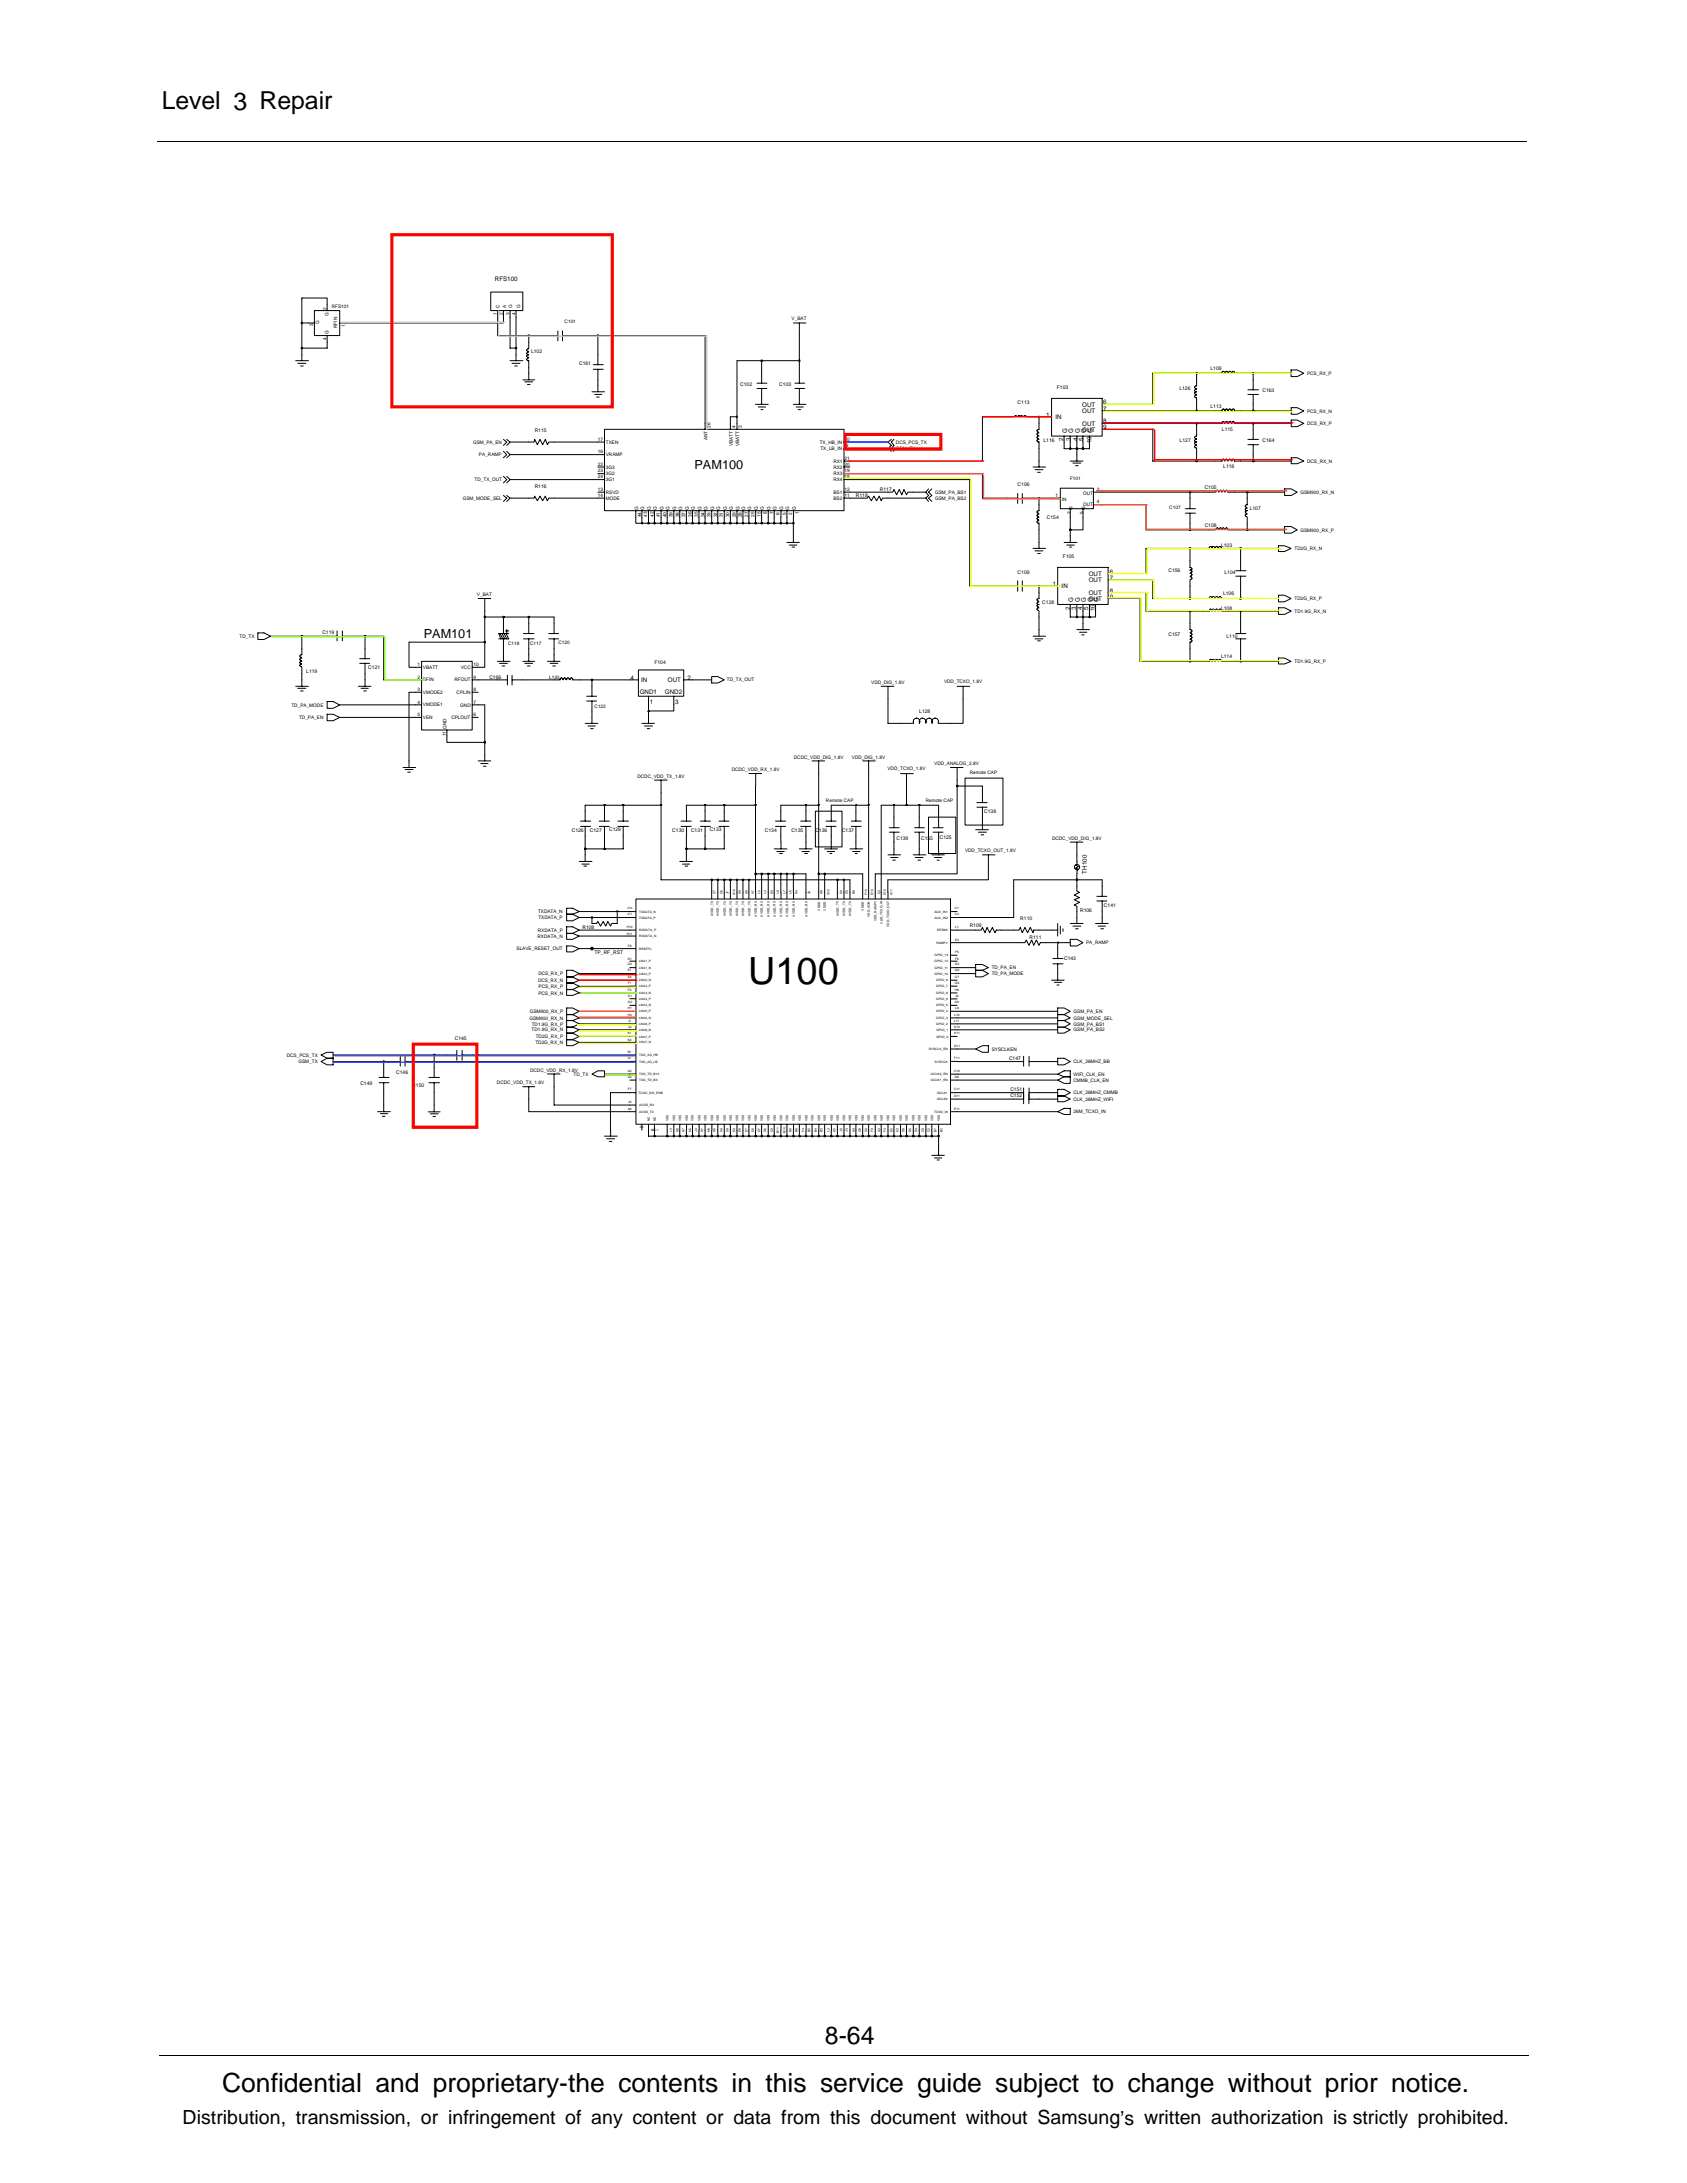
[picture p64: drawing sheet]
<svg xmlns="http://www.w3.org/2000/svg" width="216mm" height="279mm" viewBox="0 0 216 279" stroke-linecap="round" stroke-linejoin="round" font-family="sans-serif">
<defs><g id="words">
<text font-size="4.8" x="95.8" y="125.9">U100</text>
<text font-size="3.4" x="28.4" y="267.7">Confidential and proprietary-the contents in this service guide subject to change without prior notice.</text>
<g font-size="3.2">
<text x="20.7" y="14">Level 3 Repair</text>
<text x="105.6" y="261.6">8-64</text>
</g>
<text font-size="2.5" x="23.4" y="271.9">Distribution, transmission, or infringement of any content or data from this document without Samsung’s written authorization is strictly prohibited.</text>
<g font-size="1.6">
<text x="88.9" y="60">PAM100</text>
<text x="54.2" y="81.6">PAM101</text>
</g>
<g font-size=".8">
<text x="63.3" y="36">RFS100</text>
<text x="133.9" y="53.3">1</text>
<text x="135.1" y="53.6">IN</text>
<text x="138.5" y="52">OUT</text>
<text x="138.5" y="52.9">OUT</text>
<text x="141.2" y="51.8">6</text>
<text x="141.2" y="52.6">7</text>
<text x="136.1" y="56.4" transform="rotate(-90 136.1 56.4)">2</text>
<text x="136.6" y="55.5" transform="rotate(-90 136.6 55.5)">G</text>
<text x="137.1" y="56.4" transform="rotate(-90 137.1 56.4)">3</text>
<text x="137.4" y="55.5" transform="rotate(-90 137.4 55.5)">G</text>
<text x="137.9" y="56.4" transform="rotate(-90 137.9 56.4)">4</text>
<text x="138.2" y="55.5" transform="rotate(-90 138.2 55.5)">G</text>
<text x="138.5" y="54.5">OUT</text>
<text x="138.5" y="55.2">OUT</text>
<text x="138.7" y="56.4" transform="rotate(-90 138.7 56.4)">5</text>
<text x="139" y="55.5" transform="rotate(-90 139 55.5)">G</text>
<text x="139.7" y="56.7" transform="rotate(-90 139.7 56.7)">10</text>
<text x="139.8" y="55.5" transform="rotate(-90 139.8 55.5)">G</text>
<text x="141.2" y="54.2">8</text>
<text x="141.2" y="55">9</text>
<text x="134.7" y="75">1</text>
<text x="135.9" y="75.3">IN</text>
<text x="137.4" y="77.1" transform="rotate(-90 137.4 77.1)">G</text>
<text x="138.2" y="77.1" transform="rotate(-90 138.2 77.1)">G</text>
<text x="139" y="77.1" transform="rotate(-90 139 77.1)">G</text>
<text x="139.3" y="73.7">OUT</text>
<text x="139.3" y="74.5">OUT</text>
<text x="139.3" y="76.1">OUT</text>
<text x="139.3" y="76.9">OUT</text>
<text x="139.8" y="77.1" transform="rotate(-90 139.8 77.1)">G</text>
<text x="140.6" y="77.1" transform="rotate(-90 140.6 77.1)">G</text>
<text x="142" y="73.4">6</text>
<text x="142" y="74.3">7</text>
<text x="142" y="75.8">8</text>
<text x="142" y="76.6">9</text>
<text x="137" y="78" transform="rotate(-90 137 78)">2</text>
<text x="137.7" y="78" transform="rotate(-90 137.7 78)">3</text>
<text x="138.5" y="78" transform="rotate(-90 138.5 78)">4</text>
<text x="139.3" y="78" transform="rotate(-90 139.3 78)">5</text>
<text x="140.1" y="78.2" transform="rotate(-90 140.1 78.2)">10</text>
<text x="80.7" y="87">4</text>
<text x="81.9" y="88.8">GND1</text>
<text x="82.1" y="87.3">IN</text>
<text x="85.1" y="88.8">GND2</text>
<text x="85.5" y="87.3">OUT</text>
<text x="88" y="87">2</text>
<text x="83.2" y="90">1</text>
<text x="86.4" y="90">3</text>
<text x="139.1" y="111.8" transform="rotate(-90 139.1 111.8)">TH100</text>
</g>
<g font-size=".6">
<text x="40.1" y="41.7" transform="rotate(-90 40.1 41.7)">3</text>
<text x="40.8" y="41.5" transform="rotate(-90 40.8 41.5)">G</text>
<text x="41.8" y="39.6" transform="rotate(-90 41.8 39.6)">2</text>
<text x="42" y="40.4" transform="rotate(-90 42 40.4)">G</text>
<text x="42.5" y="39.4">RFS101</text>
<text x="43.1" y="42" transform="rotate(-90 43.1 42)">RFIN</text>
<text x="44.2" y="41.8" transform="rotate(-90 44.2 41.8)">1</text>
<text x="63.6" y="40.3" transform="rotate(-90 63.6 40.3)">1</text>
<text x="63.9" y="39.4" transform="rotate(-90 63.9 39.4)">C</text>
<text x="64.3" y="40.3" transform="rotate(-90 64.3 40.3)">2</text>
<text x="64.8" y="39.4" transform="rotate(-90 64.8 39.4)">A</text>
<text x="65.2" y="40.3" transform="rotate(-90 65.2 40.3)">3</text>
<text x="65.5" y="39.4" transform="rotate(-90 65.5 39.4)">G</text>
<text x="66" y="40.3" transform="rotate(-90 66 40.3)">4</text>
<text x="66.6" y="39.4" transform="rotate(-90 66.6 39.4)">G</text>
<text x="72.3" y="41.3">C101</text>
<text x="101.3" y="41">V_BAT</text>
<text x="41.8" y="43.5" transform="rotate(-90 41.8 43.5)">4</text>
<text x="42" y="42.8" transform="rotate(-90 42 42.8)">G</text>
<text x="68" y="45.1">L102</text>
<text x="74.1" y="46.8">C161</text>
<text x="154.9" y="47.3">L109</text>
<text x="167.3" y="48">PCS_RX_P</text>
<text x="94.7" y="49.4">C102</text>
<text x="99.7" y="49.4">C103</text>
<text x="130.2" y="51.8">C113</text>
<text x="135.3" y="49.8">F103</text>
<text x="150.9" y="50">L126</text>
<text x="154.9" y="52.2">L113</text>
<text x="161.6" y="50.1">C163</text>
<text x="167.3" y="52.8">PCS_RX_N</text>
<text x="60.5" y="56.8">GSM_PA_EN</text>
<text x="61.3" y="58.4">PA_RAMP</text>
<text x="68.4" y="55.3">R115</text>
<text x="76.5" y="58">16</text>
<text x="76.5" y="56.4">17</text>
<text x="76.5" y="59.6">22</text>
<text x="77.5" y="58.4">VRAMP</text>
<text x="77.5" y="60">3G3</text>
<text x="77.5" y="56.8">TXEN</text>
<text x="90.5" y="56.4" transform="rotate(-90 90.5 56.4)">ANT</text>
<text x="90.9" y="54.8" transform="rotate(-90 90.9 54.8)">26</text>
<text x="93.8" y="57.1" transform="rotate(-90 93.8 57.1)">VBATT</text>
<text x="94.1" y="54.8" transform="rotate(-90 94.1 54.8)">4</text>
<text x="94.6" y="57.1" transform="rotate(-90 94.6 57.1)">VBATT</text>
<text x="94.9" y="54.8" transform="rotate(-90 94.9 54.8)">3</text>
<text x="104.9" y="56.8">TX_HB_IN</text>
<text x="105" y="57.6">TX_LB_IN</text>
<text x="106.7" y="59.2">RX1</text>
<text x="106.7" y="60">RX2</text>
<text x="108.1" y="58.8">21</text>
<text x="108.1" y="59.6">20</text>
<text x="108.1" y="56.4">10</text>
<text x="108.3" y="57.3">9</text>
<text x="114.7" y="56.8">DCS_PCS_TX</text>
<text x="114.7" y="57.6">GSM_TX</text>
<text x="133.5" y="56.6">L116</text>
<text x="150.9" y="56.6">L127</text>
<text x="156.4" y="55.2">L115</text>
<text x="156.6" y="59.9">L118</text>
<text x="161.6" y="56.6">C164</text>
<text x="167.3" y="54.4">DCS_RX_P</text>
<text x="167.3" y="59.2">DCS_RX_N</text>
<text x="59.2" y="64">GSM_MODE_SEL</text>
<text x="60.7" y="61.6">TD_TX_OUT</text>
<text x="68.4" y="62.5">R116</text>
<text x="76.5" y="61.2">24</text>
<text x="76.5" y="60.5">23</text>
<text x="76.5" y="63.7">14</text>
<text x="76.5" y="62.8">13</text>
<text x="77.5" y="64">MODE</text>
<text x="77.5" y="63.2">RSVD</text>
<text x="77.5" y="61.6">3G1</text>
<text x="77.5" y="60.8">3G2</text>
<text x="81.7" y="65.3" transform="rotate(-90 81.7 65.3)">G</text>
<text x="82.4" y="65.3" transform="rotate(-90 82.4 65.3)">G</text>
<text x="83.3" y="65.3" transform="rotate(-90 83.3 65.3)">G</text>
<text x="84.1" y="65.3" transform="rotate(-90 84.1 65.3)">G</text>
<text x="84.9" y="65.3" transform="rotate(-90 84.9 65.3)">G</text>
<text x="85.7" y="65.3" transform="rotate(-90 85.7 65.3)">G</text>
<text x="86.5" y="65.3" transform="rotate(-90 86.5 65.3)">G</text>
<text x="87.3" y="65.3" transform="rotate(-90 87.3 65.3)">G</text>
<text x="88.2" y="65.3" transform="rotate(-90 88.2 65.3)">G</text>
<text x="88.9" y="65.3" transform="rotate(-90 88.9 65.3)">G</text>
<text x="89.8" y="65.3" transform="rotate(-90 89.8 65.3)">G</text>
<text x="90.5" y="65.3" transform="rotate(-90 90.5 65.3)">G</text>
<text x="91.4" y="65.3" transform="rotate(-90 91.4 65.3)">G</text>
<text x="92.2" y="65.3" transform="rotate(-90 92.2 65.3)">G</text>
<text x="93" y="65.3" transform="rotate(-90 93 65.3)">G</text>
<text x="93.8" y="65.3" transform="rotate(-90 93.8 65.3)">G</text>
<text x="94.6" y="65.3" transform="rotate(-90 94.6 65.3)">G</text>
<text x="95.4" y="65.3" transform="rotate(-90 95.4 65.3)">G</text>
<text x="96.1" y="65.3" transform="rotate(-90 96.1 65.3)">G</text>
<text x="97" y="65.3" transform="rotate(-90 97 65.3)">G</text>
<text x="97.8" y="65.3" transform="rotate(-90 97.8 65.3)">G</text>
<text x="98.2" y="65.8" transform="rotate(-90 98.2 65.8)">8</text>
<text x="98.6" y="65.3" transform="rotate(-90 98.6 65.3)">G</text>
<text x="99" y="65.9" transform="rotate(-90 99 65.9)">7</text>
<text x="99.4" y="65.3" transform="rotate(-90 99.4 65.3)">G</text>
<text x="99.8" y="65.9" transform="rotate(-90 99.8 65.9)">6</text>
<text x="100.2" y="65.3" transform="rotate(-90 100.2 65.3)">G</text>
<text x="100.6" y="65.9" transform="rotate(-90 100.6 65.9)">5</text>
<text x="101" y="65.3" transform="rotate(-90 101 65.3)">G</text>
<text x="101.4" y="65.9" transform="rotate(-90 101.4 65.9)">2</text>
<text x="101.9" y="65.3" transform="rotate(-90 101.9 65.3)">G</text>
<text x="102.2" y="65.8" transform="rotate(-90 102.2 65.8)">1</text>
<text x="106.7" y="63.2">BS1</text>
<text x="106.7" y="64">BS2</text>
<text x="106.7" y="60.8">RX3</text>
<text x="106.7" y="61.6">RX4</text>
<text x="108.1" y="60.5">19</text>
<text x="108.1" y="61.2">18</text>
<text x="108.1" y="62.8">12</text>
<text x="108.1" y="63.7">11</text>
<text x="109.5" y="63.6">R118</text>
<text x="112.6" y="62.8">R117</text>
<text x="119.7" y="63.2">GSM_PA_BS1</text>
<text x="119.7" y="64">GSM_PA_BS2</text>
<text x="130.2" y="62.2">C106</text>
<text x="135.1" y="63.7">1</text>
<text x="135.9" y="64.1">IN</text>
<text x="136.9" y="61.4">F101</text>
<text x="137.1" y="65.8" transform="rotate(-90 137.1 65.8)">2</text>
<text x="137.3" y="65.3" transform="rotate(-90 137.3 65.3)">G</text>
<text x="138.6" y="63.3">OUT</text>
<text x="138.6" y="64.8">OUT</text>
<text x="138.7" y="65.8" transform="rotate(-90 138.7 65.8)">5</text>
<text x="138.9" y="65.3" transform="rotate(-90 138.9 65.3)">G</text>
<text x="140.4" y="62.8">3</text>
<text x="140.4" y="64.4">4</text>
<text x="149.6" y="65.2">C107</text>
<text x="154.2" y="62.6">C105</text>
<text x="159.9" y="65.2">L107</text>
<text x="166.4" y="63.2">GSM900_RX_N</text>
<text x="82.1" y="66.2" transform="rotate(-90 82.1 66.2)">44</text>
<text x="82.8" y="66.2" transform="rotate(-90 82.8 66.2)">43</text>
<text x="83.7" y="66.2" transform="rotate(-90 83.7 66.2)">42</text>
<text x="84.4" y="66.2" transform="rotate(-90 84.4 66.2)">41</text>
<text x="85.3" y="66.2" transform="rotate(-90 85.3 66.2)">40</text>
<text x="86.1" y="66.2" transform="rotate(-90 86.1 66.2)">39</text>
<text x="86.9" y="66.2" transform="rotate(-90 86.9 66.2)">38</text>
<text x="87.7" y="66.2" transform="rotate(-90 87.7 66.2)">37</text>
<text x="88.5" y="66.2" transform="rotate(-90 88.5 66.2)">36</text>
<text x="89.3" y="66.2" transform="rotate(-90 89.3 66.2)">35</text>
<text x="90.2" y="66.2" transform="rotate(-90 90.2 66.2)">34</text>
<text x="90.9" y="66.2" transform="rotate(-90 90.9 66.2)">33</text>
<text x="91.8" y="66.2" transform="rotate(-90 91.8 66.2)">32</text>
<text x="92.5" y="66.2" transform="rotate(-90 92.5 66.2)">31</text>
<text x="93.3" y="66.2" transform="rotate(-90 93.3 66.2)">30</text>
<text x="94.2" y="66.2" transform="rotate(-90 94.2 66.2)">29</text>
<text x="94.9" y="66.2" transform="rotate(-90 94.9 66.2)">28</text>
<text x="95.8" y="66.2" transform="rotate(-90 95.8 66.2)">27</text>
<text x="96.5" y="66.2" transform="rotate(-90 96.5 66.2)">25</text>
<text x="97.4" y="66.2" transform="rotate(-90 97.4 66.2)">15</text>
<text x="134" y="66.4">C154</text>
<text x="136" y="71.4">F105</text>
<text x="154.2" y="67.4">C108</text>
<text x="156.3" y="70">L103</text>
<text x="165.7" y="70.4">TD2G_RX_N</text>
<text x="166.4" y="68">GSM900_RX_P</text>
<text x="61" y="76.2">V_BAT</text>
<text x="130.2" y="73.4">C109</text>
<text x="133.4" y="77.4">C128</text>
<text x="149.5" y="73.2">C156</text>
<text x="156.5" y="76.2">L106</text>
<text x="156.7" y="73.4">L104</text>
<text x="165.7" y="76.8">TD2G_RX_P</text>
<text x="30.7" y="81.6">TD_TX</text>
<text x="41.3" y="81.2">C119</text>
<text x="65" y="82.6">C118</text>
<text x="67.8" y="82.6">C117</text>
<text x="71.5" y="82.4">C120</text>
<text x="149.5" y="81.4">C157</text>
<text x="156.3" y="78">L108</text>
<text x="157" y="81.6">L110</text>
<text x="165.7" y="78.4">TD1.9G_RX_N</text>
<text x="39.2" y="86.1">L119</text>
<text x="47.1" y="85.7">C121</text>
<text x="53.4" y="88.4">3</text>
<text x="53.4" y="86.8">2</text>
<text x="53.4" y="85.2">1</text>
<text x="54.1" y="88.8">VMODE2</text>
<text x="54.1" y="87.2">RFIN</text>
<text x="54.1" y="85.6">VBATT</text>
<text x="58.2" y="87.2">RFOUT</text>
<text x="58.4" y="88.8">CPLIN</text>
<text x="59" y="85.6">VCC</text>
<text x="60.6" y="88.4">8</text>
<text x="60.6" y="86.8">9</text>
<text x="60.6" y="85.2">10</text>
<text x="62.6" y="86.8">C166</text>
<text x="70.3" y="86.8">L120</text>
<text x="83.8" y="85">F104</text>
<text x="93" y="87.2">TD_TX_OUT</text>
<text x="111.5" y="87.5">VDD_DIG_1.8V</text>
<text x="120.8" y="87.4">VDD_TCXO_1.8V</text>
<text x="156.3" y="84.2">L114</text>
<text x="165.7" y="84.9">TD1.9G_RX_P</text>
<text x="37.3" y="90.4">TD_PA_MODE</text>
<text x="38.3" y="92">TD_PA_EN</text>
<text x="53.4" y="91.7">5</text>
<text x="53.4" y="90">4</text>
<text x="54.1" y="92">VEN</text>
<text x="54.1" y="90.4">VMODE1</text>
<text x="57.1" y="94.3" transform="rotate(-90 57.1 94.3)">11</text>
<text x="57.2" y="93.3" transform="rotate(-90 57.2 93.3)">GND</text>
<text x="57.8" y="92">CPLOUT</text>
<text x="58.9" y="90.4">GND</text>
<text x="60.6" y="91.7">6</text>
<text x="60.6" y="90">7</text>
<text x="76.1" y="90.7">C122</text>
<text x="117.6" y="91.2">L128</text>
<text x="81.6" y="99.5">DCDC_VDD_TX_1.8V</text>
<text x="93.6" y="98.7">DCDC_VDD_RX_1.8V</text>
<text x="101.6" y="97.2">DCDC_VDD_DIG_1.8V</text>
<text x="109" y="97.2">VDD_DIG_1.8V</text>
<text x="113.6" y="98.6">VDD_TCXO_1.8V</text>
<text x="119.6" y="97.9">VDD_ANALOG_2.8V</text>
<text x="124.1" y="99">Remote CAP</text>
<text x="73.2" y="106.4">C126</text>
<text x="75.5" y="106.5">C127</text>
<text x="78" y="106.3">C129</text>
<text x="86" y="106.4">C130</text>
<text x="88.4" y="106.5">C131</text>
<text x="90.8" y="106.3">C133</text>
<text x="97.9" y="106.5">C134</text>
<text x="101.3" y="106.5">C135</text>
<text x="104.4" y="106.5">C136</text>
<text x="105.7" y="102.6">Remote CAP</text>
<text x="107.8" y="106.5">C137</text>
<text x="114.7" y="107.5">C139</text>
<text x="117.9" y="107.5">C155</text>
<text x="118.5" y="102.6">Remote CAP</text>
<text x="120.3" y="107.4">C125</text>
<text x="126" y="104.1">C138</text>
<text x="134.6" y="107.6">DCDC_VDD_DIG_1.8V</text>
<text x="123.5" y="109">VDD_TCXO_OUT_1.8V</text>
<text x="68.8" y="119.3">RXDATA_P</text>
<text x="68.9" y="116.9">TXDATA_N</text>
<text x="68.9" y="117.6">TXDATA_P</text>
<text x="74.5" y="118.9">R108</text>
<text x="124.1" y="118.6">R109</text>
<text x="130.6" y="117.8">R110</text>
<text x="138.2" y="116.7">R106</text>
<text x="141.3" y="116.1">C141</text>
<text x="66.1" y="121.6">SLAVE_RESET_OUT</text>
<text x="68.8" y="120">RXDATA_N</text>
<text x="68.9" y="125.7">DCS_RX_N</text>
<text x="68.9" y="124.8">DCS_RX_P</text>
<text x="76.1" y="122">TP_RF_RST</text>
<text x="126.9" y="124.1">TD_PA_EN</text>
<text x="126.9" y="124.8">TD_PA_MODE</text>
<text x="131.8" y="120.2">R111</text>
<text x="136.2" y="122.9">C143</text>
<text x="139" y="120.9">PA_RAMP</text>
<text x="67.8" y="130.5">GSM900_RX_N</text>
<text x="67.8" y="129.6">GSM900_RX_P</text>
<text x="68.1" y="131.3">TD1.9G_RX_P</text>
<text x="68.9" y="127.3">PCS_RX_N</text>
<text x="68.9" y="126.5">PCS_RX_P</text>
<text x="137.4" y="129.6">GSM_PA_EN</text>
<text x="137.4" y="130.5">GSM_MODE_SEL</text>
<text x="137.4" y="131.3">GSM_PA_BS1</text>
<text x="36.7" y="135.2">DCS_PCS_TX</text>
<text x="38.2" y="136.1">GSM_TX</text>
<text x="50.7" y="137.5">C146</text>
<text x="58.2" y="133.1">C145</text>
<text x="67.8" y="137.2">DCDC_VDD_RX_1.8V</text>
<text x="68" y="132">TD1.9G_RX_N</text>
<text x="68.5" y="133.6">TD2G_RX_N</text>
<text x="68.6" y="132.9">TD2G_RX_P</text>
<text x="73.4" y="137.7">TD_TX</text>
<text x="126.9" y="134.5">SYSCLKEN</text>
<text x="129.1" y="135.6">C147</text>
<text x="137.4" y="136.1">CLK_26MHZ_BB</text>
<text x="137.4" y="132">GSM_PA_BS2</text>
<text x="137.4" y="137.7">WIFI_CLK_EN</text>
<text x="46.1" y="138.8">C149</text>
<text x="52.8" y="139.1">C150</text>
<text x="63.6" y="138.7">DCDC_VDD_TX_1.8V</text>
<text x="129.3" y="139.7">C151</text>
<text x="129.3" y="140.4">C152</text>
<text x="137.4" y="140.1">CLK_26MHZ_CMMB</text>
<text x="137.4" y="140.9">CLK_26MHZ_WIFI</text>
<text x="137.4" y="138.5">CMMB_CLK_EN</text>
<text x="137.4" y="142.5">26M_TCXO_IN</text>
</g>
<g font-size=".4">
<text x="80.2" y="118.7">H10</text>
<text x="80.2" y="119.6">H11</text>
<text x="80.3" y="116.4">J10</text>
<text x="80.3" y="117.1">J11</text>
<text x="81.8" y="119.2">RXDATA_P</text>
<text x="81.8" y="120">RXDATA_N</text>
<text x="81.8" y="116.8">TXDATA_N</text>
<text x="81.8" y="117.6">TXDATA_P</text>
<text x="91.2" y="117.3" transform="rotate(-90 91.2 117.3)">AVDD_TX</text>
<text x="91.6" y="114.5" transform="rotate(-90 91.6 114.5)">C7</text>
<text x="92" y="117.3" transform="rotate(-90 92 117.3)">AVDD_TX</text>
<text x="92.5" y="114.5" transform="rotate(-90 92.5 114.5)">C6</text>
<text x="92.9" y="117.3" transform="rotate(-90 92.9 117.3)">AVDD_TX</text>
<text x="93.2" y="114.4" transform="rotate(-90 93.2 114.4)">J7</text>
<text x="93.6" y="117.3" transform="rotate(-90 93.6 117.3)">AVDD_TX</text>
<text x="94.1" y="114.6" transform="rotate(-90 94.1 114.6)">A10</text>
<text x="94.5" y="117.3" transform="rotate(-90 94.5 117.3)">AVDD_TX</text>
<text x="94.8" y="114.5" transform="rotate(-90 94.8 114.5)">A9</text>
<text x="95.2" y="117.3" transform="rotate(-90 95.2 117.3)">AVDD_TX</text>
<text x="95.7" y="114.5" transform="rotate(-90 95.7 114.5)">A8</text>
<text x="96" y="117.3" transform="rotate(-90 96 117.3)">AVDD_TX</text>
<text x="96.5" y="114.5" transform="rotate(-90 96.5 114.5)">A7</text>
<text x="96.9" y="117.3" transform="rotate(-90 96.9 117.3)">AVDD_RX</text>
<text x="97.3" y="114.4" transform="rotate(-90 97.3 114.4)">L5</text>
<text x="97.6" y="117.3" transform="rotate(-90 97.6 117.3)">AVDD_RX</text>
<text x="98.1" y="114.4" transform="rotate(-90 98.1 114.4)">L2</text>
<text x="98.5" y="117.3" transform="rotate(-90 98.5 117.3)">AVDD_RX</text>
<text x="98.9" y="114.5" transform="rotate(-90 98.9 114.5)">K3</text>
<text x="99.3" y="117.3" transform="rotate(-90 99.3 117.3)">AVDD_RX</text>
<text x="99.7" y="114.4" transform="rotate(-90 99.7 114.4)">L8</text>
<text x="100.1" y="117.3" transform="rotate(-90 100.1 117.3)">AVDD_RX</text>
<text x="100.5" y="114.4" transform="rotate(-90 100.5 114.4)">L7</text>
<text x="100.9" y="117.3" transform="rotate(-90 100.9 117.3)">AVDD_RX</text>
<text x="101.3" y="114.4" transform="rotate(-90 101.3 114.4)">L6</text>
<text x="101.7" y="117.3" transform="rotate(-90 101.7 117.3)">AVDD_RX</text>
<text x="102" y="114.5" transform="rotate(-90 102 114.5)">K4</text>
<text x="103.3" y="117.3" transform="rotate(-90 103.3 117.3)">AVDD_RX</text>
<text x="103.7" y="114.4" transform="rotate(-90 103.7 114.4)">J6</text>
<text x="104.9" y="116.5" transform="rotate(-90 104.9 116.5)">VDDD</text>
<text x="105.3" y="114.5" transform="rotate(-90 105.3 114.5)">H9</text>
<text x="105.7" y="116.5" transform="rotate(-90 105.7 116.5)">VDDD</text>
<text x="106.2" y="114.6" transform="rotate(-90 106.2 114.6)">G10</text>
<text x="107.3" y="117.3" transform="rotate(-90 107.3 117.3)">AVDD_TX</text>
<text x="107.8" y="114.5" transform="rotate(-90 107.8 114.5)">D4</text>
<text x="108.2" y="117.3" transform="rotate(-90 108.2 117.3)">AVDD_TX</text>
<text x="108.5" y="114.5" transform="rotate(-90 108.5 114.5)">C5</text>
<text x="108.9" y="117.3" transform="rotate(-90 108.9 117.3)">AVDD_TX</text>
<text x="109.4" y="114.5" transform="rotate(-90 109.4 114.5)">B6</text>
<text x="110.6" y="116.5" transform="rotate(-90 110.6 116.5)">VDDD</text>
<text x="111" y="114.6" transform="rotate(-90 111 114.6)">F10</text>
<text x="111.3" y="117.3" transform="rotate(-90 111.3 117.3)">VDD_AON</text>
<text x="111.8" y="114.6" transform="rotate(-90 111.8 114.6)">E10</text>
<text x="112.2" y="117.9" transform="rotate(-90 112.2 117.9)">VDD_RAMPV</text>
<text x="112.6" y="114.5" transform="rotate(-90 112.6 114.5)">C3</text>
<text x="113" y="118.2" transform="rotate(-90 113 118.2)">VDD_TCXO_IN</text>
<text x="113.4" y="114.6" transform="rotate(-90 113.4 114.6)">D10</text>
<text x="113.8" y="118.6" transform="rotate(-90 113.8 118.6)">VDD_TCXO_OUT</text>
<text x="114.2" y="114.6" transform="rotate(-90 114.2 114.6)">A11</text>
<text x="119.6" y="116.8">AUX_IN1</text>
<text x="119.6" y="117.6">AUX_IN2</text>
<text x="120" y="119.2">RES6K</text>
<text x="122.2" y="116.4">C1</text>
<text x="122.2" y="117.1">C4</text>
<text x="122.3" y="118.7">L1</text>
<text x="80.3" y="123.6">D2</text>
<text x="80.3" y="125.2">E2</text>
<text x="80.3" y="124.3">E1</text>
<text x="80.3" y="122.8">D1</text>
<text x="80.4" y="121.2">F8</text>
<text x="80.4" y="125.9">F1</text>
<text x="81.8" y="124">LNA1_N</text>
<text x="81.8" y="125.6">LNA2_N</text>
<text x="81.8" y="121.5">RESETn</text>
<text x="81.8" y="124.8">LNA2_P</text>
<text x="81.8" y="123.1">LNA1_P</text>
<text x="119.6" y="124">GPIO_11</text>
<text x="119.6" y="124.8">GPIO_10</text>
<text x="119.6" y="122.4">GPIO_13</text>
<text x="119.6" y="123.1">GPIO_12</text>
<text x="119.8" y="125.6">GPIO_9</text>
<text x="119.8" y="120.8">RAMPV</text>
<text x="122.2" y="123.6">G5</text>
<text x="122.2" y="124.3">G6</text>
<text x="122.2" y="125.2">G7</text>
<text x="122.2" y="125.9">G8</text>
<text x="122.2" y="120.4">E4</text>
<text x="122.3" y="122">F5</text>
<text x="122.3" y="122.8">F6</text>
<text x="80.3" y="130">H2</text>
<text x="80.3" y="128.4">G2</text>
<text x="80.3" y="129.2">H1</text>
<text x="80.3" y="127.6">G1</text>
<text x="80.4" y="126.8">F2</text>
<text x="80.4" y="130.8">J1</text>
<text x="80.4" y="131.6">J2</text>
<text x="81.8" y="128.8">LNA4_N</text>
<text x="81.8" y="127.2">LNA3_N</text>
<text x="81.8" y="129.6">LNA5_P</text>
<text x="81.8" y="130.4">LNA5_N</text>
<text x="81.8" y="126.4">LNA3_P</text>
<text x="81.8" y="131.2">LNA6_P</text>
<text x="81.8" y="132">LNA6_N</text>
<text x="81.8" y="128">LNA4_P</text>
<text x="119.8" y="129.6">GPIO_4</text>
<text x="119.8" y="128.8">GPIO_5</text>
<text x="119.8" y="128">GPIO_6</text>
<text x="119.8" y="127.2">GPIO_8</text>
<text x="119.8" y="126.4">GPIO_7</text>
<text x="119.8" y="130.4">GPIO_3</text>
<text x="119.8" y="131.2">GPIO_2</text>
<text x="119.8" y="132">GPIO_1</text>
<text x="122.1" y="130">L10</text>
<text x="122.1" y="130.8">L11</text>
<text x="122.1" y="131.6">K10</text>
<text x="122.2" y="126.8">H8</text>
<text x="122.2" y="128.4">K9</text>
<text x="122.3" y="129.2">L9</text>
<text x="122.3" y="127.6">J8</text>
<text x="80.3" y="133.2">K2</text>
<text x="80.3" y="132.4">K1</text>
<text x="80.3" y="134.8">B1</text>
<text x="80.3" y="135.6">A1</text>
<text x="80.3" y="137.2">A2</text>
<text x="80.3" y="137.9">A4</text>
<text x="81.8" y="132.8">LNA7_P</text>
<text x="81.8" y="135.1">TXO_2G_HB</text>
<text x="81.8" y="133.5">LNA7_N</text>
<text x="81.8" y="136">TXO_2G_LB</text>
<text x="81.8" y="137.6">TXO_TD_B12</text>
<text x="118.9" y="134.4">SYSCLK_EN</text>
<text x="119.1" y="137.6">OCLK2_EN</text>
<text x="119.7" y="136">SYSCLK</text>
<text x="119.8" y="132.8">GPIO_0</text>
<text x="122.1" y="134">G11</text>
<text x="122.1" y="137.2">C10</text>
<text x="122.1" y="135.6">F11</text>
<text x="122.1" y="132.4">K11</text>
<text x="122.2" y="137.9">D8</text>
<text x="80.3" y="142">A6</text>
<text x="80.4" y="139.6">F7</text>
<text x="80.4" y="141.2">J5</text>
<text x="81.7" y="140">TCXO_SW_ENB</text>
<text x="81.8" y="141.6">AVDD_RX</text>
<text x="81.8" y="138.4">TXO_TD_B3</text>
<text x="81.8" y="142.4">AVDD_TX</text>
<text x="83.2" y="143.5" transform="rotate(-90 83.2 143.5)">NC</text>
<text x="83.9" y="143.5" transform="rotate(-90 83.9 143.5)">NC</text>
<text x="85.5" y="143.5" transform="rotate(-90 85.5 143.5)">VSS</text>
<text x="86.4" y="143.5" transform="rotate(-90 86.4 143.5)">VSS</text>
<text x="87.2" y="143.5" transform="rotate(-90 87.2 143.5)">VSS</text>
<text x="88" y="143.5" transform="rotate(-90 88 143.5)">VSS</text>
<text x="88.8" y="143.5" transform="rotate(-90 88.8 143.5)">VSS</text>
<text x="89.6" y="143.5" transform="rotate(-90 89.6 143.5)">VSS</text>
<text x="90.4" y="143.5" transform="rotate(-90 90.4 143.5)">VSS</text>
<text x="91.2" y="143.5" transform="rotate(-90 91.2 143.5)">VSS</text>
<text x="92" y="143.5" transform="rotate(-90 92 143.5)">VSS</text>
<text x="92.9" y="143.5" transform="rotate(-90 92.9 143.5)">VSS</text>
<text x="93.6" y="143.5" transform="rotate(-90 93.6 143.5)">VSS</text>
<text x="94.5" y="143.5" transform="rotate(-90 94.5 143.5)">VSS</text>
<text x="95.2" y="143.5" transform="rotate(-90 95.2 143.5)">VSS</text>
<text x="96" y="143.5" transform="rotate(-90 96 143.5)">VSS</text>
<text x="96.9" y="143.5" transform="rotate(-90 96.9 143.5)">VSS</text>
<text x="97.6" y="143.5" transform="rotate(-90 97.6 143.5)">VSS</text>
<text x="98.5" y="143.5" transform="rotate(-90 98.5 143.5)">VSS</text>
<text x="99.3" y="143.5" transform="rotate(-90 99.3 143.5)">VSS</text>
<text x="100.1" y="143.5" transform="rotate(-90 100.1 143.5)">VSS</text>
<text x="100.9" y="143.5" transform="rotate(-90 100.9 143.5)">VSS</text>
<text x="101.7" y="143.5" transform="rotate(-90 101.7 143.5)">VSS</text>
<text x="102.5" y="143.5" transform="rotate(-90 102.5 143.5)">VSS</text>
<text x="103.3" y="143.5" transform="rotate(-90 103.3 143.5)">VSS</text>
<text x="104.1" y="143.5" transform="rotate(-90 104.1 143.5)">VSS</text>
<text x="104.9" y="143.5" transform="rotate(-90 104.9 143.5)">VSS</text>
<text x="105.7" y="143.5" transform="rotate(-90 105.7 143.5)">VSS</text>
<text x="106.6" y="143.5" transform="rotate(-90 106.6 143.5)">VSS</text>
<text x="107.3" y="143.5" transform="rotate(-90 107.3 143.5)">VSS</text>
<text x="108.2" y="143.5" transform="rotate(-90 108.2 143.5)">VSS</text>
<text x="108.9" y="143.5" transform="rotate(-90 108.9 143.5)">VSS</text>
<text x="109.7" y="143.5" transform="rotate(-90 109.7 143.5)">VSS</text>
<text x="110.6" y="143.5" transform="rotate(-90 110.6 143.5)">VSS</text>
<text x="111.3" y="143.5" transform="rotate(-90 111.3 143.5)">VSS</text>
<text x="112.2" y="143.5" transform="rotate(-90 112.2 143.5)">VSS</text>
<text x="113" y="143.5" transform="rotate(-90 113 143.5)">VSS</text>
<text x="113.8" y="143.5" transform="rotate(-90 113.8 143.5)">VSS</text>
<text x="114.6" y="143.5" transform="rotate(-90 114.6 143.5)">VSS</text>
<text x="115.4" y="143.5" transform="rotate(-90 115.4 143.5)">VSS</text>
<text x="116.2" y="143.5" transform="rotate(-90 116.2 143.5)">VSS</text>
<text x="117" y="143.5" transform="rotate(-90 117 143.5)">VSS</text>
<text x="117.8" y="143.5" transform="rotate(-90 117.8 143.5)">VSS</text>
<text x="118.7" y="143.5" transform="rotate(-90 118.7 143.5)">VSS</text>
<text x="119.1" y="138.4">OCLK1_EN</text>
<text x="119.4" y="143.5" transform="rotate(-90 119.4 143.5)">VSS</text>
<text x="119.5" y="142.4">TCXO_IN</text>
<text x="119.9" y="140.8">OCLK2</text>
<text x="119.9" y="140">OCLK1</text>
<text x="120.3" y="143.5" transform="rotate(-90 120.3 143.5)">VSS</text>
<text x="122.1" y="140.4">D11</text>
<text x="122.1" y="139.6">C11</text>
<text x="122.1" y="142">E11</text>
<text x="81.9" y="144.4">A5</text>
<text x="83.4" y="144.8">NC</text>
<text x="83.6" y="144.8" transform="rotate(-90 83.6 144.8)">2</text>
<text x="84.4" y="144.8" transform="rotate(-90 84.4 144.8)">1</text>
<text x="86" y="144.9" transform="rotate(-90 86 144.9)">L4</text>
<text x="86.8" y="144.9" transform="rotate(-90 86.8 144.9)">K8</text>
<text x="87.6" y="144.9" transform="rotate(-90 87.6 144.9)">K7</text>
<text x="88.4" y="144.9" transform="rotate(-90 88.4 144.9)">K6</text>
<text x="89.2" y="144.9" transform="rotate(-90 89.2 144.9)">J4</text>
<text x="90" y="144.9" transform="rotate(-90 90 144.9)">H7</text>
<text x="90.8" y="144.9" transform="rotate(-90 90.8 144.9)">H6</text>
<text x="91.6" y="144.9" transform="rotate(-90 91.6 144.9)">H5</text>
<text x="92.5" y="144.9" transform="rotate(-90 92.5 144.9)">H4</text>
<text x="93.2" y="144.9" transform="rotate(-90 93.2 144.9)">G4</text>
<text x="94.1" y="144.9" transform="rotate(-90 94.1 144.9)">E9</text>
<text x="94.8" y="144.9" transform="rotate(-90 94.8 144.9)">E8</text>
<text x="95.7" y="144.9" transform="rotate(-90 95.7 144.9)">E7</text>
<text x="96.5" y="144.9" transform="rotate(-90 96.5 144.9)">E6</text>
<text x="97.3" y="144.9" transform="rotate(-90 97.3 144.9)">D7</text>
<text x="98.1" y="144.9" transform="rotate(-90 98.1 144.9)">D6</text>
<text x="98.9" y="144.9" transform="rotate(-90 98.9 144.9)">C9</text>
<text x="99.7" y="145" transform="rotate(-90 99.7 145)">B11</text>
<text x="100.5" y="145" transform="rotate(-90 100.5 145)">B10</text>
<text x="101.3" y="144.9" transform="rotate(-90 101.3 144.9)">B9</text>
<text x="102" y="144.9" transform="rotate(-90 102 144.9)">B8</text>
<text x="102.9" y="144.9" transform="rotate(-90 102.9 144.9)">F4</text>
<text x="103.7" y="144.9" transform="rotate(-90 103.7 144.9)">B5</text>
<text x="104.5" y="144.9" transform="rotate(-90 104.5 144.9)">B4</text>
<text x="105.3" y="144.9" transform="rotate(-90 105.3 144.9)">B3</text>
<text x="106.2" y="144.9" transform="rotate(-90 106.2 144.9)">L3</text>
<text x="106.9" y="144.9" transform="rotate(-90 106.9 144.9)">K5</text>
<text x="107.8" y="144.9" transform="rotate(-90 107.8 144.9)">J9</text>
<text x="108.5" y="144.9" transform="rotate(-90 108.5 144.9)">J3</text>
<text x="109.4" y="144.9" transform="rotate(-90 109.4 144.9)">H3</text>
<text x="110.2" y="144.9" transform="rotate(-90 110.2 144.9)">G9</text>
<text x="111" y="144.9" transform="rotate(-90 111 144.9)">G3</text>
<text x="111.8" y="144.9" transform="rotate(-90 111.8 144.9)">F9</text>
<text x="112.6" y="144.9" transform="rotate(-90 112.6 144.9)">A3</text>
<text x="113.4" y="144.9" transform="rotate(-90 113.4 144.9)">F3</text>
<text x="114.2" y="144.9" transform="rotate(-90 114.2 144.9)">E5</text>
<text x="115" y="144.9" transform="rotate(-90 115 144.9)">E3</text>
<text x="115.8" y="144.9" transform="rotate(-90 115.8 144.9)">D9</text>
<text x="116.6" y="144.9" transform="rotate(-90 116.6 144.9)">D5</text>
<text x="117.4" y="144.9" transform="rotate(-90 117.4 144.9)">D3</text>
<text x="118.2" y="144.9" transform="rotate(-90 118.2 144.9)">C8</text>
<text x="119" y="144.9" transform="rotate(-90 119 144.9)">C2</text>
<text x="119.8" y="144.9" transform="rotate(-90 119.8 144.9)">B7</text>
<text x="120.6" y="144.9" transform="rotate(-90 120.6 144.9)">B2</text>
</g>
</g></defs>
<g fill="none" stroke="#000" stroke-width=".13">
<path d="M20.2 18.1h175.3M40.2 39.8h3.3v3.1h-3.3zM41.9 39v.8M62.8 37.4h4.1v2.4h-4.1zM63.7 39.8v.8M64.4 39.8v.8M65.3 39.8v.8M66 39.8v.8M37.8 46.2h1.7M38.1 46.5h1M38.5 46.8h.3M38.6 45.4v.8"/>
<path d="M39.5 41.3h.7M41.9 42.9v.9M43.5 41.3h.7M64.4 57.8l.5 .4-.5 .4M64.4 56.2l.5 .4-.5 .4M64.9 56.2l.4 .4-.4 .4M64.9 57.8l.4 .4-.4 .4M65.3 46.2h1.6M65.5 46.5h1M65.9 46.8h.3M66 45.4v.8M66.9 48.6h1.5"/>
<path d="M67.2 48.9h1M67.5 49.2h.3M67.6 45.4h.1M67.6 45.4a.17 .17 0 0 0-.2 .2 .17 .17 0 0 0 .3 .1M67.6 44.7a.16 .16 0 0 0-.2 .1 .18 .18 0 0 0 .3 .2M67.6 45.1h-.1l-.1 .1 .2 .2M67.6 45.8h-.1l-.1 .2 .1 .1h.2M67.7 45.4h-.1M67.7 43.8v.8M67.7 46.2v.8M67.7 56.6h.6l.1-.4 .4 .7 .3-.7 .3 .7 .4-.7 .3 .7 .1-.3h.7M67.7 47.8v.8"/>
<path d="M70 42.9h1.4M71.4 42.4v1.2M72 42.9h1.3M72 42.4v1.2M75.8 50.1h1.6M75.9 47.3h1.3M75.9 46.7h1.3M76.1 50.5h.9M76.3 50.8h.4M76.5 56.6h.9M76.5 58.2h.9M76.5 59.8h.9"/>
<path d="M76.5 45.4v1.3M76.5 47.3v1.3M76.5 49.4v.7M77.4 54.9h30.6v10.5h-30.6zM90.2 54.2v.7M93.5 54.2v.7M94.3 54.2v.7M96.7 51.8h1.6M96.9 49h1.2M96.9 49.7h1.2M97 52.1h1M97.4 52.4h.2"/>
<path d="M97.5 47.8v1.2M97.5 49.7v2.1M101.5 41.3h1.6M101.5 51.8h1.6M101.7 49h1.3M101.7 49.7h1.3M101.9 52.1h.9M102.2 52.4h.3M102.3 41.3v1.6M102.3 47.8v1.2M102.3 49.7v2.1M108 56.6h.8"/>
<path d="M108 59.8h.8M108 57.4h.8M108 59h.8M114.1 56.2l-.5 .4 .5 .4-.5 .4 .5 .4M114.4 56.2l-.3 .4 .3 .4-.3 .4 .3 .4M129 53.3h.7M129.8 53.3l.2-.1 .2 .1M130.2 53.3l.2-.1 .2 .1 .1-.1h.1l.1 .1M131 53.3l.2-.1 .1 .1h.9M132.2 59.8h1.6M133 56.2h-.2l-.1 .2 .1 .1h.2M133 55.4h-.1l-.2 .1 .1 .2h.1"/>
<path d="M133 55.8h-.2l-.1 .2 .2 .1M133 55h-.2l-.1 .1 .1 .2h.1M133 54.2v.7M133 56.6v.8M133 59v.8M133.8 53.3h.8M134.6 51h6.5v4.8h-6.5zM136.2 55.8v.8M137 55.8v.8M137 59h1.6M137.3 59.3h1M137.6 59.6h.4"/>
<path d="M137.8 55.8v.8M137.8 58.2v.8M138.6 55.8v.8M139.4 55.8v.8M141.1 54.2h.7M141.1 54.9h.7M141.1 51.8h.7M141.1 52.6h.7M153.1 50.1v.1M153.1 50.1a.17 .17 0 0 0-.2 .2 .17 .17 0 0 0 .2 .2M153.1 50.6a.17 .17 0 0 0-.2 .1 .17 .17 0 0 0 .2 .2M153.1 49.8a.17 .17 0 0 0-.2 .1 .17 .17 0 0 0 .2 .2"/>
<path d="M153.1 50.1h.1M153.1 49.4a.17 .17 0 0 0-.2 .1 .17 .17 0 0 0 .2 .2M153.1 57a.18 .18 0 0 0-.2 .1 .18 .18 0 0 0 .2 .2M153.1 56.2a.18 .18 0 0 0-.2 .2 .18 .18 0 0 0 .2 .2v-.1M153.1 56.6a.18 .18 0 0 0-.2 .1 .18 .18 0 0 0 .2 .2M153.1 55v.8a.18 .18 0 0 0-.2 .1 .18 .18 0 0 0 .2 .3v-.1M153.1 48.6v.8M153.1 51v.8M153.1 57.4v.8M155.5 54.2h.9a.16 .16 0 0 1 .1-.2 .16 .16 0 0 1 .2 .2M155.5 47.8h.9a.17 .17 0 0 1 .1-.3 .18 .18 0 0 1 .2 .3M155.5 59h.9v-.2h.1h.2v.2"/>
<path d="M155.5 52.6h.9a.17 .17 0 0 1 .1-.3 .18 .18 0 0 1 .2 .3M156.8 54.2a.18 .18 0 0 1 .2-.3 .17 .17 0 0 1 .1 .3M156.8 52.6a.18 .18 0 0 1 .2-.3 .16 .16 0 0 1 .1 .3M156.8 47.7a.16 .16 0 0 1 .2-.2 .16 .16 0 0 1 .1 .3M156.8 59a.17 .17 0 0 1 .2-.2 .17 .17 0 0 1 .1 .2M157.2 54.2a.18 .18 0 0 1 .2-.3 .18 .18 0 0 1 .2 .3M157.2 52.6a.18 .18 0 0 1 .2-.3 .18 .18 0 0 1 .2 .3M157.2 47.7a.18 .18 0 0 1 .2-.2 .18 .18 0 0 1 .2 .3M157.2 59a.18 .18 0 0 1 .2-.2 .18 .18 0 0 1 .2 .2M157.7 54.2l.1-.3 .2 .1v.2h.8M157.7 52.6h-.1a.18 .18 0 0 1 .2-.3 .18 .18 0 0 1 .2 .3h.8M157.7 47.7h-.1a.18 .18 0 0 1 .2-.2 .18 .18 0 0 1 .2 .3h.8"/>
<path d="M157.7 59l.1-.2h.2v.2h.8M159.7 50.5h1.4M159.7 49.9h1.4M159.7 56.9h1.4M159.7 56.2h1.4M160.4 55v1.2M160.4 56.9v1.3M160.4 48.6v1.3M160.4 50.5v1.3M165.2 47.3h.8l.9 .5-.9 .4h-.8zM165.2 58.6h.8l.9 .4-.9 .4h-.8zM165.2 52.2h.8l.9 .4-.9 .4h-.8z"/>
<path d="M165.2 53.8h.8l.9 .4-.9 .4h-.8zM61.2 76.6h1.6M62 76.6v1.6M64.4 61l.5 .4-.5 .4M64.4 63.4l.5 .4-.5 .4M64.4 79.8v1.3M64.9 63.4l.4 .4-.4 .4M64.9 61l.4 .4-.4 .4M67.7 63.8h.6l.1-.3 .4 .6 .3-.6 .3 .6 .4-.6 .2 .6 .2-.3h.7M67.7 79.8v1.3M70.9 79.8v1.3M76.5 60.6h.9"/>
<path d="M76.5 61.4h.9M76.5 63h.9M76.5 63.8h.9M81.4 65.4v.8M82.1 65.4v.8M83 65.4v.8M83.8 65.4v.8M84.6 65.4v.8M85.4 65.4v.8M86.2 65.4v.8M87 65.4v.8M87.8 65.4v.8"/>
<path d="M88.6 65.4v.8M89.5 65.4v.8M90.2 65.4v.8M91.1 65.4v.8M91.9 65.4v.8M92.7 65.4v.8M93.5 65.4v.8M94.3 65.4v.8M95.1 65.4v.8M95.8 65.4v.8M96.7 65.4v.8M97.5 65.4v.8"/>
<path d="M98.3 65.4v.8M99.1 65.4v.8M99.9 65.4v.8M100.7 65.4v.8M100.7 69.4h1.6M101 69.8h1M101.4 70h.3M101.5 68.6v.8M101.6 65.4v.8M108 60.6h.8M108 61.4h.8M108 63h.8"/>
<path d="M108 63.8h.8M110.4 63.8h.6l.2-.3 .3 .6 .3-.6 .4 .6 .3-.6 .3 .6 .1-.3h.7M113.6 63h.6l.2-.3 .3 .6 .4-.6 .3 .6 .3-.6 .3 .6 .2-.3h.7M118.8 62.6l-.3 .4 .3 .4-.3 .4 .3 .4M119.3 62.6l-.5 .4 .5 .4-.5 .4 .5 .4M129 75h1.2M129 63.8h1.2M130.2 74.3v1.4M130.2 63.2v1.2M130.8 75h1.4M130.8 74.3v1.4M130.8 63.8h1.4"/>
<path d="M130.8 63.2v1.2M132.2 70.2h1.6M132.5 60.1h1M132.5 70.5h1M132.8 60.5h.3M132.8 70.8h.3M132.9 77.4h.1M132.9 77.4l-.2 .1 .1 .2h.1M133 66.7a.17 .17 0 0 0-.3 .1 .18 .18 0 0 0 .3 .2v.8M133 65.8a.16 .16 0 0 0-.3 .1 .16 .16 0 0 0 .2 .2M133 66.2a.16 .16 0 0 0-.3 .1 .16 .16 0 0 0 .2 .2M133 65.4a.16 .16 0 0 0-.3 .1 .16 .16 0 0 0 .2 .2"/>
<path d="M133 64.6v.8M133 77.8a.17 .17 0 0 0-.3 .1 .17 .17 0 0 0 .2 .2M133 77a.18 .18 0 0 0-.3 .2 .17 .17 0 0 0 .2 .2M133 76.6a.18 .18 0 0 0-.3 .2 .17 .17 0 0 0 .2 .1M133 69.4v.8M133 75.8v.8M133 78.2v.8M134.6 75h.8M134.6 63.8h1.1M135.4 72.6h6.4v4.8h-6.4zM135.7 62.5h4.2v2.6h-4.2zM136.2 69.4h1.6"/>
<path d="M136.5 69.8h1M136.9 70h.2M137 68.6v.8M137 77.4v.8M137 65.1v1.1M137.8 77.4v.8M138.6 77.4v.8M138.6 65.1v1.1M138.6 79.8v.8M139.4 77.4v.8M139.9 63h1.2M139.9 64.6h1.2"/>
<path d="M140.2 77.4v.8M141.8 76.6h.9M141.8 73.4h.9M141.8 75.8h.9M141.8 74.3h.9M151.7 65.7h1.3M151.7 65.1h1.3M152.3 73.8a.18 .18 0 0 1 .2 .2 .18 .18 0 0 1-.1 .2l-.1-.1M152.3 73a.18 .18 0 0 1 .2 .1 .18 .18 0 0 1-.1 .2h-.1M152.3 73.4a.18 .18 0 0 1 .2 .1 .18 .18 0 0 1-.1 .2h-.1M152.3 71.8v.9a.16 .16 0 0 1 .2 .1 .16 .16 0 0 1-.2 .1M152.3 79.8v.8a.17 .17 0 0 1 .3 .1 .18 .18 0 0 1-.3 .2"/>
<path d="M152.3 74.3v.7M152.3 63.8v1.3M152.3 65.7v1.3M153.9 76.6h.8M153.9 78.2h.8M153.9 70.2h.8M154.7 67.8h.8M154.8 63h.7M154.8 76.6l-.1-.1 .2-.2 .2 .1v.2M154.8 78.2l-.1-.1a.18 .18 0 0 1 .3-.1 .18 .18 0 0 1 .1 .2M155.1 70.1a.16 .16 0 0 1 .2-.2 .16 .16 0 0 1 .1 .2M155.1 70.1v.1"/>
<path d="M155.1 70.1l-.1-.1h-.2v.2M155.4 76.6v-.2l-.1-.1-.2 .1v.2M155.4 78.2v-.2h-.1h-.2v.2M155.6 67.8a.17 .17 0 0 1 .2-.2 .17 .17 0 0 1 .1 .2M155.6 63v-.2l.2-.1 .1 .1v.2M155.9 76.6a.18 .18 0 0 0-.2-.3 .17 .17 0 0 0-.1 .3M155.9 78.2a.17 .17 0 0 0-.2-.2 .17 .17 0 0 0-.1 .2M155.9 70.1a.16 .16 0 0 0-.2-.2 .16 .16 0 0 0-.1 .3M156.1 63a.17 .17 0 0 1 .1-.3 .17 .17 0 0 1 .2 .2v.1M156.3 76.6a.17 .17 0 0 0-.2-.2 .17 .17 0 0 0-.1 .2M156.3 78.2a.17 .17 0 0 0-.2-.2 .17 .17 0 0 0-.1 .2M156.3 70.1a.17 .17 0 0 0-.2-.2 .17 .17 0 0 0-.1 .3"/>
<path d="M156.4 67.7a.17 .17 0 0 1 .2-.1 .17 .17 0 0 1 .1 .2M156.4 67.7v.1M156.4 67.7a.17 .17 0 0 0-.2-.1 .17 .17 0 0 0-.1 .2M156.4 76.6h.7M156.4 78.2h.7M156.4 70.2h.7M156.4 63a.17 .17 0 0 1 .1-.3 .17 .17 0 0 1 .2 .2v.1M156.8 67.8a.16 .16 0 0 1 .2-.2 .16 .16 0 0 1 .1 .2M156.8 63l.2-.3 .1 .1v.2M157.1 63h.9M157.1 67.8h.9M158.2 73.7h1.2"/>
<path d="M158.2 73h1.2M158.8 71.8v1.2M158.8 73.7v1.3M158.8 79.8v1.3M159.5 65.4h.1M159.5 65.4a.16 .16 0 0 0-.1 .1 .16 .16 0 0 0 .2 .2M159.6 65.8a.16 .16 0 0 0-.2 .1 .16 .16 0 0 0 .2 .2M159.6 65a.17 .17 0 0 0-.2 .1 .17 .17 0 0 0 .1 .3M159.6 65.3l-.1 .1M159.6 64.6a.17 .17 0 0 0-.2 .1 .17 .17 0 0 0 .2 .2M159.6 63.8v.8M159.6 66.2v.8"/>
<path d="M163.6 69.9h.8l.8 .3-.8 .4h-.8zM163.6 76.2h.8l.8 .4-.8 .4h-.8zM163.6 77.8h.8l.8 .4-.8 .4h-.8zM164.4 67.4h.8l.8 .4-.8 .4h-.8zM164.4 62.6h.8l.8 .4-.8 .4h-.8zM33 81h.8l.8 .4-.8 .5h-.8zM37.8 87.8h1.7M38.1 88.1h1M38.5 88.4h.3M38.6 84.7v-.1a.18 .18 0 0 0-.2 .2 .18 .18 0 0 0 .2 .2 .17 .17 0 0 0-.2 .1 .17 .17 0 0 0 .2 .2M38.6 84.2a.16 .16 0 0 0-.2 .2 .16 .16 0 0 0 .2 .1M38.6 83.8a.16 .16 0 0 0-.2 .2 .16 .16 0 0 0 .2 .1"/>
<path d="M38.6 83v.8M38.6 85.4v.9M38.6 87v.8M41.9 91.4h.7l.9 .4-.9 .4h-.7zM41.9 89.8h.7l.9 .4-.9 .5h-.7zM41.9 81.4h1.2M43.1 80.8v1.2M43.8 81.4h1.3M43.8 80.8v1.2M45.9 87.8h1.6M46 84.9h1.3M46 84.3h1.3"/>
<path d="M46.2 88.1h.9M46.5 88.4h.4M46.7 83v1.3M46.7 84.9v1.4M46.7 87v.8M51.6 98.2h1.6M51.8 98.5h1.1M52.2 98.8h.3M52.3 97.4v.8M53.2 87h.8M53.2 91.8h.8M53.2 85.4h.8"/>
<path d="M53.2 88.6h.8M53.2 90.2h.8M54 84.6h6.4v8.8h-6.4zM57.2 93.4v.8M60.4 87h.8M60.4 91.8h.8M60.4 85.4h.8M60.4 88.6h.8M60.4 90.2h.8M61.2 97.4h1.6M61.5 97.7h1M61.9 98.1h.3"/>
<path d="M62 96.6v.8M63.7 87h1.2M63.7 84.6h1.6M63.9 84.9h1M64 81.1l.3 .7M64.3 85.2h.3M64.3 81.1l.3 .7M64.4 81.8v1.2M64.4 83.8v.8M64.5 81.1l.4 .7M64.7 80.8h.4M64.8 81.1l.3 .7h-1.3"/>
<path d="M64.9 80.6v.4M64.9 86.4v1.3M65.1 81.1h-1.3l.3 .7M65.5 87h1.4M65.5 86.4v1.3M66.9 84.6h1.5M67 81.8h1.3M67 81.1h1.3M67.2 84.9h1M67.5 85.2h.3M67.7 83.8v.8M67.7 81.8v1.2"/>
<path d="M70.1 84.6h1.6M70.2 81.8h1.3M70.2 81.1h1.3M70.4 84.9h1M70.7 85.2h.4M70.9 87h.8M70.9 81.8v1.2M70.9 83.8v.8M72 87a.16 .16 0 0 0-.2-.2 .16 .16 0 0 0-.1 .2M72.4 87a.16 .16 0 0 0-.2-.2 .16 .16 0 0 0-.1 .2M72.9 87a.17 .17 0 0 0-.2-.2 .17 .17 0 0 0-.2 .2M73 87v-.2h.1h.2v.2"/>
<path d="M73.3 87h.8M74.9 92.6h1.6M75.1 89.7h1.2M75.1 89.1h1.2M75.2 92.9h1M75.6 93.3h.3M75.8 87.8v1.3M75.8 89.7v1.3M75.8 91.8v.8M80.6 87h1.1M81.7 85.7h5.8v3.4h-5.8zM82.1 92.6h1.7"/>
<path d="M82.5 92.9h1M82.8 93.3h.4M83 89.1v1.1M83 91.8v.8M83.8 99.8h1.6M84.6 99.8v1.7M86.2 89.1v1.1M87.5 87h1.1M91.1 86.6h.8l.8 .4-.8 .4h-.8zM95.8 99h1.7M96.7 99v1.6M103.9 97.4h1.6"/>
<path d="M104.8 97.4v1.6M110.4 97.4h1.6M111.2 97.4v1.6M112.8 87.8h1.6M113.6 87.8v1.7M115.3 92.6h1.6M115.3 99h1.6M116 99v1.6M116.9 92.5a.42 .42 0 0 1 .4-.6 .42 .42 0 0 1 .3 .7M118.5 92.3l-.1 .2M118.5 92.3a.43 .43 0 0 0-.5-.4 .43 .43 0 0 0-.3 .6M118.5 92.3a.42 .42 0 0 1 .5-.4 .42 .42 0 0 1 .3 .7"/>
<path d="M118.5 92.3l.1 .2M119.3 92.5a.42 .42 0 0 1 .4-.6 .42 .42 0 0 1 .3 .6M120.1 92.6h1.5M121.6 98.2h1.7M122.5 98.2v1.6M122.5 87.8h1.6M123.3 87.8v1.7M132.2 81.4h1.6M132.5 81.8h1M132.8 82h.3M133 80.6v.8M137.8 80.6h1.6"/>
<path d="M138.2 80.9h.9M138.4 81.3h.3M152.3 81.9a.17 .17 0 0 1 .2 .1 .17 .17 0 0 1-.2 .2M152.3 81a.18 .18 0 0 1 .3 .2 .17 .17 0 0 1-.3 .1M152.3 81.4a.18 .18 0 0 1 .3 .2 .18 .18 0 0 1-.3 .2M152.3 82.2v.8M153.9 84.6h.8M155.1 84.6a.17 .17 0 0 1 .2-.2 .17 .17 0 0 1 .1 .2M155.1 84.6h.1M155.1 84.6l-.1-.2h-.2v.2M155.6 84.6a.17 .17 0 0 1 .1-.2 .17 .17 0 0 1 .2 .2M156 84.6a.17 .17 0 0 1 .1-.2 .17 .17 0 0 1 .2 .2"/>
<path d="M156.4 84.6h.7M158.2 81.8h1.2M158.2 81.1h1.2M158.8 81.8v1.2M163.6 84.2h.8l.8 .4-.8 .4h-.8zM72.5 119.5h.8l.8 .3-.8 .4h-.8zM72.5 116.2h.8l.8 .5-.8 .3h-.8zM72.5 117h.8l.8 .4-.8 .5h-.8zM72.5 118.6h.8l.8 .4-.8 .5h-.8zM74.1 110.3h1.7M74.3 105.8h1.3M74.3 105.1h1.3"/>
<path d="M74.5 110.6h.9M74.7 110.8h.4M74.9 109.4v.9M74.9 103.8v1.3M74.9 105.8v1.2M75.8 118.2h.5l.2-.3 .4 .6 .3-.6 .3 .6 .3-.6 .3 .6 .2-.3h.7M76.7 105.8h1.3M76.7 105.1h1.3M77.4 103.8v1.3M77.4 105.8v1.2M79.1 105.8h1.3M79.1 105.1h1.3"/>
<path d="M79.8 103.8v1.3M79.8 105.8v1.2M80.6 119h.8M80.6 116.7h.8M80.6 117.4h.8M80.6 119.8h.8M81.4 115.1h40.2v28.8h-40.2zM87 110.3h1.6M87.2 105.8h1.3M87.2 105.1h1.3M87.3 110.6h1M87.7 110.8h.3"/>
<path d="M87.8 109.4v.9M87.9 103.8v1.3M87.9 105.8v1.2M89.6 105.8h1.3M89.6 105.1h1.3M90.2 103.8v1.3M90.2 105.8v1.2M91.1 114.2v.9M91.9 114.2v.9M92 105.8h1.3M92 105.1h1.3M92.7 114.2v.9"/>
<path d="M92.7 103.8v1.3M92.7 105.8v1.2M93.5 114.2v.9M94.3 114.2v.9M95.1 114.2v.9M95.8 114.2v.9M96.7 114.2v.9M97.5 114.2v.9M98.3 114.2v.9M99.1 114.2v.9M99.1 108.6h1.6M99.3 105.8h1.2"/>
<path d="M99.3 105.1h1.2M99.4 109h1M99.8 109.2h.3M99.9 103.8v1.3M99.9 105.8v1.2M99.9 107.8v.8M99.9 114.2v.9M100.7 114.2v.9M101.6 114.2v.9M102.3 108.6h1.6M102.5 105.8h1.3M102.5 105.1h1.3"/>
<path d="M102.6 109h1M103 109.2h.3M103.1 114.2v.9M103.1 103.8v1.3M103.1 105.8v1.2M103.1 107.8v.8M104.8 114.2v.9M105.5 114.2v.9M105.5 108.6h1.7M105.7 105.8h1.3M105.7 105.1h1.3M105.9 109h.9"/>
<path d="M106.2 109.2h.3M106.4 103.8v1.3M106.4 105.8v1.2M106.4 107.8v.8M107.2 114.2v.9M108 114.2v.9M108.8 108.6h1.6M108.8 114.2v.9M108.9 105.8h1.3M108.9 105.1h1.3M109.1 109h1M109.5 109.2h.2"/>
<path d="M109.5 107.8v.8M109.5 103.8v1.3M109.5 105.8v1.2M110.4 114.2v.9M111.2 114.2v.9M112 114.2v.9M112.8 114.2v.9M113.6 114.2v.9M113.6 109.4h1.7M113.8 106.5h1.3M113.8 105.9h1.3M114 109.7h.9"/>
<path d="M114.2 110.1h.4M114.4 104.6v1.3M114.4 106.5v1.3M114.4 108.6v.8M116.9 109.4h1.6M117.1 106.5h1.2M117.1 105.9h1.2M117.1 109.7h1M117.5 110.1h.3M117.6 104.6v1.3M117.6 106.5v1.3M117.6 108.6v.8"/>
<path d="M119.3 109.4h1.6M119.4 106.5h1.3M119.4 105.9h1.3M119.6 109.7h.9M119.9 110.1h.3M120.1 104.6v1.3M120.1 106.5v1.3M120.1 108.6v.8M121.6 119h.9M121.6 116.7h.9M121.6 117.4h.9M124.9 106.2h1.6"/>
<path d="M124.9 119h.7l.1-.3 .4 .7 .2-.7 .4 .7 .3-.7 .3 .7 .2-.4h.6M125 103.3h1.3M125 102.7h1.3M125.2 106.5h1M125.6 106.8h.3M125.7 105.4v.8M125.7 109.4h1.6M125.7 101.5v1.2M125.7 103.3v1.3M126.5 109.4v1.6M129.7 119h.7l.2-.3 .2 .7 .4-.7 .3 .7 .3-.7 .4 .7 .1-.4h.7M134.6 119h.8"/>
<path d="M135.4 118.2v1.6M135.7 118.5v1M136 118.9v.3M137 107.8h1.6M137 118.2h1.6M137.3 118.5h1M137.6 118.9h.4M137.8 117.4v.8M137.8 107.8v1.6M137.8 113.5v.5l.4 .2-.7 .4 .7 .3-.7 .2 .7 .4-.7 .3 .3 .2v.7M137.8 110.2v.4l-.1 .1 .3 .2-.3 .2 .3 .2-.2 .1v.4M140.2 118.2h1.6"/>
<path d="M140.4 115.3h1.2M140.4 114.7h1.2M140.5 118.5h1M140.9 118.9h.3M141.1 113.5v1.2M141.1 115.3v1.4M141.1 117.4v.8M41.1 135l.8-.3h.7v.7h-.7zM41.1 135.9l.8-.5h.7v.9h-.7zM48.5 138.6h1.3M48.5 137.9h1.3M49.1 136.6v1.3"/>
<path d="M49.1 138.6v1.2M50 135.9h1.2M51.2 135.2v1.3M51.8 135.9h1.4M51.8 135.2v1.3M54.9 138.6h1.3M54.9 137.9h1.3M55.6 136.6v1.3M55.6 138.6v1.2M57.2 135h1.3M58.5 134.4v1.3M59.1 135h1.3"/>
<path d="M59.1 134.4v1.3M66.9 139.1h1.5M67.7 139.1v1.6M70.1 137.5h1.6M70.9 137.5v1.6M72.5 133.1h.8l.8 .3-.8 .4h-.8zM72.5 125.8h.8l.8 .4-.8 .5h-.8zM72.5 132.2h.8l.8 .5-.8 .4h-.8zM72.5 129h.8l.8 .4-.8 .5h-.8zM72.5 131.5h.8l.8 .3-.8 .4h-.8zM72.5 124.2h.8l.8 .4-.8 .4h-.8zM72.5 129.9h.8l.8 .4-.8 .3h-.8z"/>
<path d="M72.5 121.1h.8l.8 .3-.8 .4h-.8zM72.5 125.1h.8l.8 .4-.8 .3h-.8zM72.5 130.6h.8l.8 .4-.8 .5h-.8zM72.5 126.6h.8l.8 .5-.8 .3h-.8zM75.8 137.5l.7-.4h.9v.7h-.9zM80.6 125.5h.8M80.6 135h.8M80.6 123h.8M80.6 123.8h.8M80.6 124.6h.8M80.6 126.2h.8M80.6 128.7h.8"/>
<path d="M80.6 129.4h.8M80.6 130.3h.8M80.6 131h.8M80.6 131.8h.8M80.6 132.7h.8M80.6 135.8h.8M80.6 138.2h.8M80.6 121.4h.8M80.6 127.1h.8M80.6 127.8h.8M80.6 133.4h.8M80.6 137.5h.8"/>
<path d="M80.6 139.8h.8M121.6 125.5h.9M121.6 139.8h.9M121.6 120.6h.9M121.6 122.3h.9M121.6 123h.9M121.6 123.8h.9M121.6 124.6h.9M121.6 126.2h.9M121.6 127.1h.9M121.6 127.8h.9M121.6 128.7h.9"/>
<path d="M121.6 129.4h.9M121.6 130.3h.9M121.6 131h.9M121.6 131.8h.9M121.6 132.7h.9M121.6 134.3h.9M121.6 135.8h.9M121.6 137.5h.9M121.6 138.2h.9M124.9 123.4h.8l.8 .4-.8 .4h-.8zM124.9 124.2h.8l.8 .4-.8 .4h-.8zM124.9 134.3l.8-.5h.8v.9h-.8z"/>
<path d="M129.7 135.9h1.3M129.7 139.8h1.3M130.6 120.7h.6l.1-.4 .4 .7 .3-.7 .3 .7 .3-.7 .4 .7 .1-.3h.7M131 135.2v1.3M131 139.3v2M131.7 135.9h1.3M131.7 135.2v1.3M131.7 139.3v2M131.7 139.8h1.3M134.6 125.5h1.6M134.7 123.4h1.3M134.7 122.7h1.3"/>
<path d="M134.9 125.7h1M135.3 126.1h.2M135.4 131.5h.8l.8 .3-.8 .4h-.8zM135.4 135.4h.8l.8 .5-.8 .4h-.8zM135.4 121.4v1.3M135.4 123.4v2.1M135.4 137.5l.8-.4h.8v.7h-.8zM135.4 139.4h.8l.8 .4-.8 .5h-.8zM135.4 129.9h.8l.8 .4-.8 .3h-.8zM135.4 138.2l.8-.4h.8v.9h-.8zM135.4 129h.8l.8 .4-.8 .5h-.8zM135.4 130.6h.8l.8 .4-.8 .5h-.8z"/>
<path d="M137 120.2h.8l.8 .5-.8 .4h-.8zM48.3 142.3h1.7M48.7 142.5h.9M48.9 142.9h.4M49.1 141.4v.9M54.8 142.3h1.5M55.1 142.6h1M55.4 142.9h.3M55.6 141.4v.9M77.4 145.4h1.6M77.6 145.8h1.1M78 146.1h.3"/>
<path d="M78.1 144.7v.7M80.6 142.3h.8M80.6 141.4h.8M82.1 143.9v.8M83 143.9v1.5h.8M83.8 143.9v.8M85.4 143.9v.8M86.2 143.9v.8M87 143.9v.8M87.9 143.9v.8M88.6 143.9v.8M89.5 143.9v.8"/>
<path d="M90.2 143.9v.8M91.1 143.9v.8M91.9 143.9v.8M92.7 143.9v.8M93.5 143.9v.8M94.3 143.9v.8M95.1 143.9v.8M95.8 143.9v.8M96.7 143.9v.8M97.5 143.9v.8M98.3 143.9v.8M99.1 143.9v.8"/>
<path d="M99.9 143.9v.8M100.7 143.9v.8M101.6 143.9v.8M102.3 143.9v.8M103.2 143.9v.8M103.9 143.9v.8M104.8 143.9v.8M105.5 143.9v.8M106.4 143.9v.8M107.2 143.9v.8M108 143.9v.8M108.8 143.9v.8"/>
<path d="M109.5 143.9v.8M110.4 143.9v.8M111.2 143.9v.8M112 143.9v.8M112.8 143.9v.8M113.6 143.9v.8M114.4 143.9v.8M115.3 143.9v.8M116 143.9v.8M116.9 143.9v.8M117.6 143.9v.8M118.5 143.9v.8"/>
<path d="M119.3 143.9v.8M119.3 147.9h1.6M119.6 148.2h.9M119.9 148.5h.3M120.1 143.9v.8M120.1 145.4v2.5M121.6 142.3h.9M121.6 140.7h.9M129.7 140.7h1.3M131.7 140.7h1.3M135.4 142.3l.8-.4h.8v.7h-.8zM135.4 140.3h.8l.8 .4-.8 .3h-.8z"/>
<path d="M20.4 263h175.3"/>
<circle cx="137.8" cy="111" r=".34"/>
<circle cx="75.8" cy="121.4" r=".17"/>
</g>
<path d="M83.7 145.3h.1v.2h-.1z" fill="#c2c2c2"/>
<path d="M83.7 145.3h.1v.2h-.1zM83.8 144.7v.7h1.6" fill="none" stroke="#000" stroke-width=".13"/>
<path d="M85.3 145.3h.2v.2h-.2z" fill="#c2c2c2"/>
<path d="M85.3 145.3h.2v.2h-.2zM85.4 144.7v.7h.8" fill="none" stroke="#000" stroke-width=".13"/>
<path d="M86.1 145.3h.2v.2h-.2z" fill="#c2c2c2"/>
<path d="M86.1 145.3h.2v.2h-.2zM86.2 144.7v.7h.8" fill="none" stroke="#000" stroke-width=".13"/>
<path d="M86.9 145.3h.2v.2h-.2z" fill="#c2c2c2"/>
<path d="M86.9 145.3h.2v.2h-.2zM87 144.7v.7h.8" fill="none" stroke="#000" stroke-width=".13"/>
<path d="M87.8 145.3h.1v.2h-.1z" fill="#c2c2c2"/>
<path d="M87.8 145.3h.1v.2h-.1zM87.8 144.7v.7h.8" fill="none" stroke="#000" stroke-width=".13"/>
<path d="M88.5 145.3h.2v.2h-.2z" fill="#c2c2c2"/>
<path d="M88.5 145.3h.2v.2h-.2zM88.6 144.7v.7h.9" fill="none" stroke="#000" stroke-width=".13"/>
<path d="M89.4 145.3h.1v.2h-.1z" fill="#c2c2c2"/>
<path d="M89.4 145.3h.1v.2h-.1zM89.5 144.7v.7h.7" fill="none" stroke="#000" stroke-width=".13"/>
<path d="M90.1 145.3h.2v.2h-.2z" fill="#c2c2c2"/>
<path d="M90.1 145.3h.2v.2h-.2zM90.2 144.7v.7h.9" fill="none" stroke="#000" stroke-width=".13"/>
<path d="M91 145.3h.2v.2h-.2z" fill="#c2c2c2"/>
<path d="M91 145.3h.2v.2h-.2zM91.1 144.7v.7h.8" fill="none" stroke="#000" stroke-width=".13"/>
<path d="M91.8 145.3h.1v.2h-.1z" fill="#c2c2c2"/>
<path d="M91.8 145.3h.1v.2h-.1zM91.9 144.7v.7h.8" fill="none" stroke="#000" stroke-width=".13"/>
<path d="M92.6 145.3h.2v.2h-.2z" fill="#c2c2c2"/>
<path d="M92.6 145.3h.2v.2h-.2zM92.7 144.7v.7h.8" fill="none" stroke="#000" stroke-width=".13"/>
<path d="M93.4 145.3h.1v.2h-.1z" fill="#c2c2c2"/>
<path d="M93.4 145.3h.2v.2h-.2zM93.5 144.7v.7h.8" fill="none" stroke="#000" stroke-width=".13"/>
<path d="M94.2 145.3h.1v.2h-.1z" fill="#c2c2c2"/>
<path d="M94.2 145.3h.1v.2h-.1zM94.3 144.7v.7h.8" fill="none" stroke="#000" stroke-width=".13"/>
<path d="M95 145.3h.2v.2h-.2z" fill="#c2c2c2"/>
<path d="M95 145.3h.2v.2h-.2zM95.1 144.7v.7h.7" fill="none" stroke="#000" stroke-width=".13"/>
<path d="M95.8 145.3h.1v.2h-.1z" fill="#c2c2c2"/>
<path d="M95.8 145.3h.1v.2h-.1zM95.8 144.7v.7h.9" fill="none" stroke="#000" stroke-width=".13"/>
<path d="M96.6 145.3h.2v.2h-.2z" fill="#c2c2c2"/>
<path d="M96.6 145.3h.2v.2h-.2zM96.7 144.7v.7h.8" fill="none" stroke="#000" stroke-width=".13"/>
<path d="M97.4 145.3h.2v.2h-.2z" fill="#c2c2c2"/>
<path d="M97.4 145.3h.2v.2h-.2zM97.5 144.7v.7h.8" fill="none" stroke="#000" stroke-width=".13"/>
<path d="M98.2 145.3h.2v.2h-.2z" fill="#c2c2c2"/>
<path d="M98.2 145.3h.2v.2h-.2zM98.3 144.7v.7h.8" fill="none" stroke="#000" stroke-width=".13"/>
<path d="M99 145.3h.2v.2h-.2z" fill="#c2c2c2"/>
<path d="M99 145.3h.2v.2h-.2zM99.1 144.7v.7h.8" fill="none" stroke="#000" stroke-width=".13"/>
<path d="M99.8 145.3h.2v.2h-.2z" fill="#c2c2c2"/>
<path d="M99.8 145.3h.2v.2h-.2zM99.9 144.7v.7h.8" fill="none" stroke="#000" stroke-width=".13"/>
<path d="M100.6 145.3h.2v.2h-.2z" fill="#c2c2c2"/>
<path d="M100.6 145.3h.2v.2h-.2zM100.7 144.7v.7h.8" fill="none" stroke="#000" stroke-width=".13"/>
<path d="M101.5 145.3h.1v.2h-.1z" fill="#c2c2c2"/>
<path d="M101.5 145.3h.1v.2h-.1zM101.5 144.7v.7h.8" fill="none" stroke="#000" stroke-width=".13"/>
<path d="M102.2 145.3h.2v.2h-.2z" fill="#c2c2c2"/>
<path d="M102.2 145.3h.2v.2h-.2zM102.3 144.7v.7h.8" fill="none" stroke="#000" stroke-width=".13"/>
<path d="M103.1 145.3h.1v.2h-.1z" fill="#c2c2c2"/>
<path d="M103.1 145.3h.1v.2h-.1zM103.1 144.7v.7h.8" fill="none" stroke="#000" stroke-width=".13"/>
<path d="M103.8 145.3h.2v.2h-.2z" fill="#c2c2c2"/>
<path d="M103.8 145.3h.2v.2h-.2zM103.9 144.7v.7h.9" fill="none" stroke="#000" stroke-width=".13"/>
<path d="M104.7 145.3h.2v.2h-.2z" fill="#c2c2c2"/>
<path d="M104.7 145.3h.2v.2h-.2zM104.8 144.7v.7h.7" fill="none" stroke="#000" stroke-width=".13"/>
<path d="M105.5 145.3h.1v.2h-.1z" fill="#c2c2c2"/>
<path d="M105.5 145.3h.1v.2h-.1zM105.5 144.7v.7h.9" fill="none" stroke="#000" stroke-width=".13"/>
<path d="M106.3 145.3h.2v.2h-.2z" fill="#c2c2c2"/>
<path d="M106.3 145.3h.2v.2h-.2zM106.4 144.7v.7h.8" fill="none" stroke="#000" stroke-width=".13"/>
<path d="M107.1 145.3h.2v.2h-.2z" fill="#c2c2c2"/>
<path d="M107.1 145.3h.2v.2h-.2zM107.2 144.7v.7h.8" fill="none" stroke="#000" stroke-width=".13"/>
<path d="M107.9 145.3h.1v.2h-.1z" fill="#c2c2c2"/>
<path d="M107.9 145.3h.1v.2h-.1zM108 144.7v.7h.8" fill="none" stroke="#000" stroke-width=".13"/>
<path d="M108.7 145.3h.2v.2h-.2z" fill="#c2c2c2"/>
<path d="M108.7 145.3h.2v.2h-.2zM108.8 144.7v.7h.7" fill="none" stroke="#000" stroke-width=".13"/>
<path d="M109.5 145.3h.1v.2h-.1z" fill="#c2c2c2"/>
<path d="M109.5 145.3h.1v.2h-.1zM109.5 144.7v.7h.9" fill="none" stroke="#000" stroke-width=".13"/>
<path d="M110.3 145.3h.2v.2h-.2z" fill="#c2c2c2"/>
<path d="M110.3 145.3h.2v.2h-.2zM110.4 144.7v.7h.8" fill="none" stroke="#000" stroke-width=".13"/>
<path d="M111.1 145.3h.2v.2h-.2z" fill="#c2c2c2"/>
<path d="M111.1 145.3h.2v.2h-.2zM111.2 144.7v.7h.8" fill="none" stroke="#000" stroke-width=".13"/>
<path d="M111.9 145.3h.2v.2h-.2z" fill="#c2c2c2"/>
<path d="M111.9 145.3h.2v.2h-.2zM112 144.7v.7h.8" fill="none" stroke="#000" stroke-width=".13"/>
<path d="M112.7 145.3h.2v.2h-.2z" fill="#c2c2c2"/>
<path d="M112.7 145.3h.2v.2h-.2zM112.8 144.7v.7h.8" fill="none" stroke="#000" stroke-width=".13"/>
<path d="M113.5 145.3h.2v.2h-.2z" fill="#c2c2c2"/>
<path d="M113.6 145.3h.1v.2h-.1zM113.6 144.7v.7h.8" fill="none" stroke="#000" stroke-width=".13"/>
<path d="M114.3 145.3h.2v.2h-.2z" fill="#c2c2c2"/>
<path d="M114.3 145.3h.2v.2h-.2zM114.4 144.7v.7h.9" fill="none" stroke="#000" stroke-width=".13"/>
<path d="M115.2 145.3h.1v.2h-.1z" fill="#c2c2c2"/>
<path d="M115.2 145.3h.1v.2h-.1zM115.3 144.7v.7h.7" fill="none" stroke="#000" stroke-width=".13"/>
<path d="M115.9 145.3h.2v.2h-.2z" fill="#c2c2c2"/>
<path d="M115.9 145.3h.2v.2h-.2zM116 144.7v.7h.9" fill="none" stroke="#000" stroke-width=".13"/>
<path d="M116.8 145.3h.1v.2h-.1z" fill="#c2c2c2"/>
<path d="M116.8 145.3h.2v.2h-.2zM116.9 144.7v.7h.7" fill="none" stroke="#000" stroke-width=".13"/>
<path d="M117.6 145.3h.1v.2h-.1z" fill="#c2c2c2"/>
<path d="M117.6 145.3h.1v.2h-.1zM117.6 144.7v.7h.9" fill="none" stroke="#000" stroke-width=".13"/>
<path d="M118.4 145.3h.2v.2h-.2z" fill="#c2c2c2"/>
<path d="M118.4 145.3h.2v.2h-.2zM118.5 144.7v.7h.8" fill="none" stroke="#000" stroke-width=".13"/>
<path d="M119.2 145.3h.1v.2h-.1z" fill="#c2c2c2"/>
<path d="M119.2 145.3h.1v.2h-.1zM119.3 144.7v.7h.8" fill="none" stroke="#000" stroke-width=".13"/>
<path d="M120 145.3h.2v.2h-.2z" fill="#c2c2c2"/>
<g fill="none" stroke="#000" stroke-width=".13">
<path d="M42.6 135.9h6.5v.7M49.1 139.8v1.6M55.6 135v1.6M55.6 139.8v1.6M70.9 139.1v2.3h9.7M77.4 137.5h3.2M80.6 139.8h-2.5v4.9M122.5 139.8h7.2M122.5 138.2h12.9M122.5 137.5h12.9M133 139.8h2.4M67.7 140.7v1.6h12.9"/>
<path d="M120 145.3h.2v.2h-.2zM120.1 144.7v.7M122.5 142.3h12.9M122.5 140.7h7.2M133 140.7h2.4"/>
</g>
<path d="M49 135.8h.2v.2h-.2z" fill="#c2c2c2"/>
<path d="M42.6 135h13M49 135.8h.2v.2h-.2zM49.1 135.9h.9M53.2 135.9h27.4M122.5 135.9h7.2M133 135.9h2.4" fill="none" stroke="#000" stroke-width=".13"/>
<path d="M55.5 134.9h.1v.2h-.1z" fill="#c2c2c2"/>
<g fill="none" stroke="#000" stroke-width=".13">
<path d="M55.5 134.9h.1v.2h-.1zM55.6 135h1.6M60.4 135h20.2M74.1 133.4h6.5M74.1 132.7h6.5M74.1 131.8h6.5M74.1 131h6.5M74.1 130.3h6.5M74.1 129.4h6.5M74.1 127.1h6.5M74.1 126.2h6.5M74.1 125.5h6.5"/>
<path d="M74.1 124.6h6.5M74.1 121.4h1.7M122.5 134.3h2.4M122.5 131.8h12.9M122.5 131h12.9M122.5 130.3h12.9M122.5 129.4h12.9M122.5 124.6h2.4M122.5 123.8h2.4"/>
</g>
<path d="M75.7 121.3h.1v.2h-.1z" fill="#c2c2c2"/>
<path d="M75.7 121.3h.1v.2h-.1zM75.8 121.4h4.8M122.5 120.7h8.1M133.8 120.7h1.6v.7" fill="none" stroke="#000" stroke-width=".13"/>
<path d="M135.3 120.6h.1v.1h-.1z" fill="#c2c2c2"/>
<path d="M74.1 119.8h6.5M74.1 119h6.5M74.1 117.4h1.7v.8M79 116.7v1.5M122.5 119h2.4M128.1 119h1.6M133 119h1.6M135.4 120.6v.1zM135.4 120.7h1.6" fill="none" stroke="#000" stroke-width=".13"/>
<path d="M75.7 117.3h.1v.2h-.1z" fill="#c2c2c2"/>
<path d="M74.1 116.7h4.9M75.7 117.3h.1v.2h-.1zM75.8 117.4h4.8M129.7 112.6v4.8h-7.2M137.8 116.7v.7M141.1 116.7v.7" fill="none" stroke="#000" stroke-width=".13"/>
<path d="M78.9 116.6h.2v.1h-.2z" fill="#c2c2c2"/>
<g fill="none" stroke="#000" stroke-width=".13">
<path d="M78.9 116.6h.2v.1h-.2zM79 116.7h1.6M84.6 103.1v9.5h6.5v1.6M91.9 112.6v1.6M92.7 112.6v1.6M93.5 112.6v1.6M94.3 112.6v1.6M95.1 112.6v1.6M95.8 112.6v1.6M96.7 111.8v2.4M97.5 111.8v2.4M98.3 111.8v2.4"/>
<path d="M99.1 111.8v2.4M99.9 111.8v2.4M100.7 111.8v2.4M101.5 111.8v2.4M103.1 111.8v2.4M104.8 111.8v2.4M105.5 111.8v2.4M107.2 112.6v1.6M108 112.6v1.6M108.8 112.6v1.6M110.4 111.8v2.4M111.2 103.1v11.1"/>
<path d="M112 111.8v2.4M112.8 103.1v11.1M113.6 112.6v1.6M137.8 112.6v.9M141.1 112.6v.9"/>
</g>
<path d="M91 112.5h.2v.2h-.2z" fill="#c2c2c2"/>
<path d="M91 112.5h.2v.2h-.2zM91.1 112.6h.8" fill="none" stroke="#000" stroke-width=".13"/>
<path d="M91.8 112.5h.1v.2h-.1z" fill="#c2c2c2"/>
<path d="M91.8 112.5h.1v.2h-.1zM91.9 112.6h.8" fill="none" stroke="#000" stroke-width=".13"/>
<path d="M92.6 112.5h.2v.2h-.2z" fill="#c2c2c2"/>
<path d="M92.6 112.5h.2v.2h-.2zM92.7 112.6h.8" fill="none" stroke="#000" stroke-width=".13"/>
<path d="M93.4 112.5h.1v.2h-.1z" fill="#c2c2c2"/>
<path d="M93.4 112.5h.2v.2h-.2zM93.5 112.6h.8" fill="none" stroke="#000" stroke-width=".13"/>
<path d="M94.2 112.5h.1v.2h-.1z" fill="#c2c2c2"/>
<path d="M94.2 112.5h.1v.2h-.1zM94.3 112.6h.8" fill="none" stroke="#000" stroke-width=".13"/>
<path d="M95 112.5h.2v.2h-.2z" fill="#c2c2c2"/>
<path d="M95 112.5h.2v.2h-.2zM95.1 112.6h.7" fill="none" stroke="#000" stroke-width=".13"/>
<path d="M95.8 112.5h.1v.2h-.1z" fill="#c2c2c2"/>
<path d="M95.8 112.5h.1v.2h-.1zM95.8 112.6h11.4" fill="none" stroke="#000" stroke-width=".13"/>
<path d="M107.1 112.5h.2v.2h-.2z" fill="#c2c2c2"/>
<path d="M107.1 112.5h.2v.2h-.2zM107.2 112.6h.8" fill="none" stroke="#000" stroke-width=".13"/>
<path d="M107.9 112.5h.1v.2h-.1z" fill="#c2c2c2"/>
<path d="M107.9 112.5h.1v.2h-.1zM108 112.6h.8M126.5 111v1.6h-12.9M129.7 112.6h8.1" fill="none" stroke="#000" stroke-width=".13"/>
<path d="M137.7 112.5h.2v.2h-.2z" fill="#c2c2c2"/>
<path d="M137.7 112.5h.2v.2h-.2zM137.8 111.8v.8h3.3" fill="none" stroke="#000" stroke-width=".13"/>
<path d="M96.6 111.8h.2v.1h-.2z" fill="#c2c2c2"/>
<path d="M96.6 111.8h.2v.1h-.2zM96.7 103.1v8.7h.8" fill="none" stroke="#000" stroke-width=".13"/>
<path d="M97.4 111.8h.2v.1h-.2z" fill="#c2c2c2"/>
<path d="M97.4 111.8h.2v.1h-.2zM97.5 111.8h.8" fill="none" stroke="#000" stroke-width=".13"/>
<path d="M98.2 111.8h.2v.1h-.2z" fill="#c2c2c2"/>
<path d="M98.2 111.8h.2v.1h-.2zM98.3 111.8h.8" fill="none" stroke="#000" stroke-width=".13"/>
<path d="M99 111.8h.2v.1h-.2z" fill="#c2c2c2"/>
<path d="M99 111.8h.2v.1h-.2zM99.1 111.8h.8" fill="none" stroke="#000" stroke-width=".13"/>
<path d="M99.8 111.8h.2v.1h-.2z" fill="#c2c2c2"/>
<path d="M99.8 111.8h.2v.1h-.2zM99.9 111.8h.8" fill="none" stroke="#000" stroke-width=".13"/>
<path d="M100.6 111.8h.2v.1h-.2z" fill="#c2c2c2"/>
<path d="M100.6 111.8h.2v.1h-.2zM100.7 111.8h.8" fill="none" stroke="#000" stroke-width=".13"/>
<path d="M101.5 111.8h.1v.1h-.1z" fill="#c2c2c2"/>
<path d="M101.5 111.8h.1v.1h-.1zM101.5 111.8h1.6" fill="none" stroke="#000" stroke-width=".13"/>
<path d="M104.7 111.8h.2v.1h-.2z" fill="#c2c2c2"/>
<path d="M104.7 111.8h.2v.1h-.2zM104.8 103.1v8.7h.7" fill="none" stroke="#000" stroke-width=".13"/>
<path d="M105.5 111.8h.1v.1h-.1z" fill="#c2c2c2"/>
<path d="M74.9 108.6v.8M87.8 108.6v.8M105.5 111.8h.1v.1h-.1zM105.5 111.8h4.9M122.5 100.6v11.2h-10.5M137.8 109.4v.9" fill="none" stroke="#000" stroke-width=".13"/>
<path d="M74.8 108.6h.2v.1h-.2z" fill="#c2c2c2"/>
<path d="M74.8 108.6h.2v.1h-.2zM74.9 107v1.6h2.5" fill="none" stroke="#000" stroke-width=".13"/>
<path d="M77.3 108.6h.1v.1h-.1z" fill="#c2c2c2"/>
<path d="M77.3 108.6h.1v.1h-.1zM77.4 107v1.6h2.4v-1.6" fill="none" stroke="#000" stroke-width=".13"/>
<path d="M87.8 108.6h.1v.1h-.1z" fill="#c2c2c2"/>
<path d="M87.8 108.6h.1v.1h-.1zM87.8 107v1.6h2.4" fill="none" stroke="#000" stroke-width=".13"/>
<path d="M90.1 108.6h.2v.1h-.2z" fill="#c2c2c2"/>
<g fill="none" stroke="#000" stroke-width=".13">
<path d="M74.9 103.8v-.7h2.5v.7M79.8 103.1v.7M87.8 103.1v.7M90.1 108.6h.2v.1h-.2zM90.2 107v1.6h2.5v-1.6M90.2 103.1v.7M92.7 103.1v.7M99.9 103.1v.7M99.9 107v.8M103.1 103.1v.7M103.1 107v.8M106.4 103.1v.7"/>
<path d="M106.4 107v.8M109.5 103.1v.7M109.5 107v.8M114.4 103.1v1.5M114.4 107.8v.8M117.6 103.1v1.5M117.6 107.8v.8M120.1 107.8v.8M120.1 103.1v1.5M125.7 104.6v.8"/>
</g>
<path d="M77.3 103h.1v.1h-.1z" fill="#c2c2c2"/>
<path d="M77.3 103h.1v.1h-.1zM77.4 103.1h2.4" fill="none" stroke="#000" stroke-width=".13"/>
<path d="M79.7 103h.1v.1h-.1z" fill="#c2c2c2"/>
<path d="M79.7 103h.1v.1h-.1zM79.8 103.1h4.8" fill="none" stroke="#000" stroke-width=".13"/>
<path d="M84.5 103h.2v.1h-.2z" fill="#c2c2c2"/>
<path d="M84.5 103h.2v.1h-.2zM84.6 101.5v1.6M87.8 103.1h2.4" fill="none" stroke="#000" stroke-width=".13"/>
<path d="M90.1 103h.2v.1h-.2z" fill="#c2c2c2"/>
<path d="M90.1 103h.2v.1h-.2zM90.2 103.1h2.5" fill="none" stroke="#000" stroke-width=".13"/>
<path d="M92.6 103h.2v.1h-.2z" fill="#c2c2c2"/>
<path d="M92.6 103h.2v.1h-.2zM92.7 103.1h4" fill="none" stroke="#000" stroke-width=".13"/>
<path d="M96.6 103h.2v.1h-.2z" fill="#c2c2c2"/>
<path d="M96.6 103h.2v.1h-.2zM96.7 100.6v2.5M99.9 103.1h3.2" fill="none" stroke="#000" stroke-width=".13"/>
<path d="M103.1 103h.1v.1h-.1z" fill="#c2c2c2"/>
<path d="M103.1 103h.1v.1h-.1zM103.1 103.1h1.7" fill="none" stroke="#000" stroke-width=".13"/>
<path d="M104.7 103h.2v.1h-.2z" fill="#c2c2c2"/>
<path d="M104.8 99v4.1M104.7 103h.2v.1h-.2zM106.4 103.1h3.1" fill="none" stroke="#000" stroke-width=".13"/>
<path d="M109.5 103l.1 .1z" fill="#c2c2c2"/>
<path d="M109.5 103l.1 .1zM109.5 103.1h1.7" fill="none" stroke="#000" stroke-width=".13"/>
<path d="M111.1 103h.2v.1h-.2z" fill="#c2c2c2"/>
<path d="M111.2 99v4.1M111.1 103h.2v.1h-.2zM112.8 103.1h1.6" fill="none" stroke="#000" stroke-width=".13"/>
<path d="M114.3 103h.2v.1h-.2z" fill="#c2c2c2"/>
<path d="M114.3 103h.2v.1h-.2zM114.4 103.1h1.6" fill="none" stroke="#000" stroke-width=".13"/>
<path d="M115.9 103h.2v.1h-.2z" fill="#c2c2c2"/>
<path d="M115.9 103h.2v.1h-.2zM116 100.6v2.5h1.6" fill="none" stroke="#000" stroke-width=".13"/>
<path d="M117.6 103h.1v.1h-.1z" fill="#c2c2c2"/>
<path d="M117.6 103h.1v.1h-.1zM117.6 103.1h2.5M125.7 100.6v.9" fill="none" stroke="#000" stroke-width=".13"/>
<path d="M122.4 100.5h.2v.2h-.2z" fill="#c2c2c2"/>
<path d="M52.3 88.6v8.8M57.2 94.2v.8h4.8v1.6M122.5 99.8v.8h3.2M122.4 100.5h.2v.2h-.2z" fill="none" stroke="#000" stroke-width=".13"/>
<path d="M62 94.9h.1v.2h-.1z" fill="#c2c2c2"/>
<path d="M43.5 91.8h9.7M62 94.9h.1v.2h-.1zM62 90.2v4.8M75.8 91v.8M83 91v.8M113.6 89.5v3.1h1.7M123.3 89.5v3.1h-1.7" fill="none" stroke="#000" stroke-width=".13"/>
<path d="M82.9 91h.2v.1h-.2z" fill="#c2c2c2"/>
<path d="M38.6 86.3v.7M43.5 90.2h9.7M46.7 86.3v.7M49.1 81.4v5.6h4.1M52.3 88.6h.9M61.2 90.2h.8M61.2 87h2.5M66.9 87h4M74.1 87h1.7v.8M82.9 91h.2v.1h-.2zM83 90.2v.8h3.2v-.8" fill="none" stroke="#000" stroke-width=".13"/>
<path d="M75.7 86.9h.1v.2h-.1z" fill="#c2c2c2"/>
<path d="M145.9 76.6v8h6.4M52.3 82.2v3.2h.9M62 82.2v3.2h-.8M75.7 86.9h.1v.2h-.1zM75.8 87h4.8M88.6 87h2.5" fill="none" stroke="#000" stroke-width=".13"/>
<path d="M152.2 84.6h.2v.1h-.2z" fill="#c2c2c2"/>
<path d="M152.2 84.6h.2v.1h-.2zM152.3 83v1.6h1.6M157.1 84.6h1.7" fill="none" stroke="#000" stroke-width=".13"/>
<path d="M158.7 84.6h.1v.1h-.1z" fill="#c2c2c2"/>
<path d="M38.6 81.4v1.6M46.7 81.4v1.6M52.3 82.2h9.7M64.4 83v.8M67.7 83v.8M70.9 83v.8M158.7 84.6h.2v.1h-.2zM158.8 83v1.6h4.8" fill="none" stroke="#000" stroke-width=".13"/>
<path d="M62 82.1h.1v.2h-.1z" fill="#c2c2c2"/>
<path d="M62 79v3.2M34.6 81.4h4M62 82.1h.1v.2h-.1z" fill="none" stroke="#000" stroke-width=".13"/>
<path d="M38.5 81.3h.2v.2h-.2z" fill="#c2c2c2"/>
<path d="M38.5 81.3h.2v.2h-.2zM38.6 81.4h3.3M45.1 81.4h1.6" fill="none" stroke="#000" stroke-width=".13"/>
<path d="M46.6 81.3h.2v.2h-.2z" fill="#c2c2c2"/>
<path d="M64.4 79v.8M67.7 79v.8M70.9 79v.8M133 79v1.6M138.6 79v.8M152.3 78.2v1.6M158.8 78.2v1.6M46.6 81.3h.2v.2h-.2zM46.7 81.4h2.4" fill="none" stroke="#000" stroke-width=".13"/>
<path d="M62 78.9h.1v.2h-.1z" fill="#c2c2c2"/>
<path d="M62 78.9h.1v.2h-.1zM62 78.2v.8h2.4" fill="none" stroke="#000" stroke-width=".13"/>
<path d="M64.3 78.9h.2v.2h-.2z" fill="#c2c2c2"/>
<path d="M64.3 78.9h.2v.2h-.2zM64.4 79h3.3" fill="none" stroke="#000" stroke-width=".13"/>
<path d="M67.6 78.9h.2v.2h-.2z" fill="#c2c2c2"/>
<path d="M67.6 78.9h.2v.2h-.2zM67.7 79h3.2M137 78.2v.8h.8" fill="none" stroke="#000" stroke-width=".13"/>
<path d="M137.7 78.9h.2v.2h-.2z" fill="#c2c2c2"/>
<path d="M137.7 78.9h.2v.2h-.2zM137.8 78.2v.8h.8" fill="none" stroke="#000" stroke-width=".13"/>
<path d="M138.5 78.9h.2v.2h-.2z" fill="#c2c2c2"/>
<path d="M138.5 78.9h.2v.2h-.2zM138.6 78.2v.8h.8" fill="none" stroke="#000" stroke-width=".13"/>
<path d="M139.3 78.9h.2v.2h-.2z" fill="#c2c2c2"/>
<path d="M139.3 78.9h.2v.2h-.2zM139.4 78.2v.8h.8v-.8M146.7 75.8v2.4h5.6" fill="none" stroke="#000" stroke-width=".13"/>
<path d="M152.2 78.1h.2v.2h-.2z" fill="#c2c2c2"/>
<path d="M152.2 78.1h.2v.2h-.2zM152.3 78.2h1.6M157.1 78.2h1.7" fill="none" stroke="#000" stroke-width=".13"/>
<path d="M158.7 78.1h.1v.2h-.1z" fill="#c2c2c2"/>
<path d="M142.7 76.6h3.2M147.5 74.3v2.3h4.8M158.7 78.1h.2v.2h-.2zM158.8 78.2h4.8" fill="none" stroke="#000" stroke-width=".13"/>
<path d="M152.2 76.5h.2v.2h-.2z" fill="#c2c2c2"/>
<path d="M152.2 76.5h.2v.2h-.2zM152.3 75v1.6h1.6M157.1 76.6h1.7" fill="none" stroke="#000" stroke-width=".13"/>
<path d="M158.7 76.5h.1v.2h-.1z" fill="#c2c2c2"/>
<path d="M124.1 61.4v13.6h4.9M132.2 75h.8v.8M142.7 75.8h4M158.7 76.5h.2v.2h-.2zM158.8 75v1.6h4.8" fill="none" stroke="#000" stroke-width=".13"/>
<path d="M132.9 74.9h.2v.2h-.2z" fill="#c2c2c2"/>
<path d="M132.9 74.9h.2v.2h-.2zM133 75h1.6M142.7 74.3h4.8M152.3 71.8v-1.6h-5.6v3.2h-4M158.8 70.2v1.6" fill="none" stroke="#000" stroke-width=".13"/>
<path d="M152.2 70.1h.2v.2h-.2z" fill="#c2c2c2"/>
<path d="M152.2 70.1h.2v.2h-.2zM152.3 70.2h1.6M157.1 70.2h1.7" fill="none" stroke="#000" stroke-width=".13"/>
<path d="M158.7 70.1h.1v.2h-.1z" fill="#c2c2c2"/>
<path d="M101.5 67v1.6M133 67.8v1.6M137 67.8v.8M158.7 70.1h.2v.2h-.2zM158.8 70.2h4.8" fill="none" stroke="#000" stroke-width=".13"/>
<path d="M136.9 67.7h.1v.2h-.1z" fill="#c2c2c2"/>
<path d="M136.9 67.7h.2v.2h-.2zM137 66.2v1.6h1.6v-1.6M146.7 64.6v3.2h5.6" fill="none" stroke="#000" stroke-width=".13"/>
<path d="M152.2 67.7h.2v.2h-.2z" fill="#c2c2c2"/>
<path d="M152.2 67.7h.2v.2h-.2zM152.3 67v.8h2.4M158 67.8h1.6" fill="none" stroke="#000" stroke-width=".13"/>
<path d="M159.5 67.7h.2v.2h-.2z" fill="#c2c2c2"/>
<path d="M81.4 66.2v.8h.7M159.5 67.7h.2v.2h-.2zM159.6 67v.8h4.8" fill="none" stroke="#000" stroke-width=".13"/>
<path d="M82.1 66.9h.1v.2h-.1z" fill="#c2c2c2"/>
<path d="M82.1 66.9h.1v.2h-.1zM82.1 66.2v.8h.9" fill="none" stroke="#000" stroke-width=".13"/>
<path d="M82.9 66.9h.2v.2h-.2z" fill="#c2c2c2"/>
<path d="M82.9 66.9h.2v.2h-.2zM83 66.2v.8h.8" fill="none" stroke="#000" stroke-width=".13"/>
<path d="M83.7 66.9h.1v.2h-.1z" fill="#c2c2c2"/>
<path d="M83.7 66.9h.1v.2h-.1zM83.8 66.2v.8h.8" fill="none" stroke="#000" stroke-width=".13"/>
<path d="M84.5 66.9h.2v.2h-.2z" fill="#c2c2c2"/>
<path d="M84.5 66.9h.2v.2h-.2zM84.6 66.2v.8h.8" fill="none" stroke="#000" stroke-width=".13"/>
<path d="M85.3 66.9h.2v.2h-.2z" fill="#c2c2c2"/>
<path d="M85.3 66.9h.2v.2h-.2zM85.4 66.2v.8h.8" fill="none" stroke="#000" stroke-width=".13"/>
<path d="M86.1 66.9h.2v.2h-.2z" fill="#c2c2c2"/>
<path d="M86.1 66.9h.2v.2h-.2zM86.2 66.2v.8h.8" fill="none" stroke="#000" stroke-width=".13"/>
<path d="M86.9 66.9h.2v.2h-.2z" fill="#c2c2c2"/>
<path d="M86.9 66.9h.2v.2h-.2zM87 66.2v.8h.8" fill="none" stroke="#000" stroke-width=".13"/>
<path d="M87.8 66.9h.1v.2h-.1z" fill="#c2c2c2"/>
<path d="M87.8 66.9h.1v.2h-.1zM87.8 66.2v.8h.8" fill="none" stroke="#000" stroke-width=".13"/>
<path d="M88.5 66.9h.2v.2h-.2z" fill="#c2c2c2"/>
<path d="M88.5 66.9h.2v.2h-.2zM88.6 66.2v.8h.9" fill="none" stroke="#000" stroke-width=".13"/>
<path d="M89.4 66.9h.1v.2h-.1z" fill="#c2c2c2"/>
<path d="M89.4 66.9h.1v.2h-.1zM89.5 66.2v.8h.7" fill="none" stroke="#000" stroke-width=".13"/>
<path d="M90.1 66.9h.2v.2h-.2z" fill="#c2c2c2"/>
<path d="M90.1 66.9h.2v.2h-.2zM90.2 66.2v.8h.9" fill="none" stroke="#000" stroke-width=".13"/>
<path d="M91 66.9h.2v.2h-.2z" fill="#c2c2c2"/>
<path d="M91 66.9h.2v.2h-.2zM91.1 66.2v.8h.8" fill="none" stroke="#000" stroke-width=".13"/>
<path d="M91.8 66.9h.1v.2h-.1z" fill="#c2c2c2"/>
<path d="M91.8 66.9h.1v.2h-.1zM91.9 66.2v.8h.8" fill="none" stroke="#000" stroke-width=".13"/>
<path d="M92.6 66.9h.2v.2h-.2z" fill="#c2c2c2"/>
<path d="M92.6 66.9h.2v.2h-.2zM92.7 66.2v.8h.8" fill="none" stroke="#000" stroke-width=".13"/>
<path d="M93.4 66.9h.1v.2h-.1z" fill="#c2c2c2"/>
<path d="M93.4 66.9h.2v.2h-.2zM93.5 66.2v.8h.8" fill="none" stroke="#000" stroke-width=".13"/>
<path d="M94.2 66.9h.1v.2h-.1z" fill="#c2c2c2"/>
<path d="M94.2 66.9h.1v.2h-.1zM94.3 66.2v.8h.8" fill="none" stroke="#000" stroke-width=".13"/>
<path d="M95 66.9h.2v.2h-.2z" fill="#c2c2c2"/>
<path d="M95 66.9h.2v.2h-.2zM95.1 66.2v.8h.7" fill="none" stroke="#000" stroke-width=".13"/>
<path d="M95.8 66.9h.1v.2h-.1z" fill="#c2c2c2"/>
<path d="M95.8 66.9h.1v.2h-.1zM95.8 66.2v.8h.9" fill="none" stroke="#000" stroke-width=".13"/>
<path d="M96.6 66.9h.2v.2h-.2z" fill="#c2c2c2"/>
<path d="M96.6 66.9h.2v.2h-.2zM96.7 66.2v.8h.8" fill="none" stroke="#000" stroke-width=".13"/>
<path d="M97.4 66.9h.2v.2h-.2z" fill="#c2c2c2"/>
<path d="M97.4 66.9h.2v.2h-.2zM97.5 66.2v.8h.8" fill="none" stroke="#000" stroke-width=".13"/>
<path d="M98.2 66.9h.2v.2h-.2z" fill="#c2c2c2"/>
<path d="M98.2 66.9h.2v.2h-.2zM98.3 66.2v.8h.8" fill="none" stroke="#000" stroke-width=".13"/>
<path d="M99 66.9h.2v.2h-.2z" fill="#c2c2c2"/>
<path d="M99 66.9h.2v.2h-.2zM99.1 66.2v.8h.8" fill="none" stroke="#000" stroke-width=".13"/>
<path d="M99.8 66.9h.2v.2h-.2z" fill="#c2c2c2"/>
<path d="M99.8 66.9h.2v.2h-.2zM99.9 66.2v.8h.8" fill="none" stroke="#000" stroke-width=".13"/>
<path d="M100.6 66.9h.2v.2h-.2z" fill="#c2c2c2"/>
<path d="M100.6 66.9h.2v.2h-.2zM100.7 66.2v.8h.8" fill="none" stroke="#000" stroke-width=".13"/>
<path d="M101.5 66.9h.1v.2h-.1z" fill="#c2c2c2"/>
<path d="M65.3 63.8h2.4M70.9 63.8h5.6M101.5 66.9h.1v.2h-.1zM101.5 66.2v.8M108.8 63.8h1.6M113.6 63.8h4.9M125.7 60.6v3.2h3.3M132.2 63.8h.8v.8M141.1 64.6h5.6" fill="none" stroke="#000" stroke-width=".13"/>
<path d="M132.9 63.8h.2h-.2z" fill="#c2c2c2"/>
<path d="M108.8 63h4.8M116.9 63h1.6M132.9 63.8h.2h-.2zM133 63.8h1.6M141.1 63h11.2v.8M159.6 63v.8" fill="none" stroke="#000" stroke-width=".13"/>
<path d="M152.2 62.9h.2v.2h-.2z" fill="#c2c2c2"/>
<path d="M152.2 62.9h.2v.2h-.2zM152.3 63h2.4M158 63h1.6" fill="none" stroke="#000" stroke-width=".13"/>
<path d="M159.5 62.9h.2v.2h-.2z" fill="#c2c2c2"/>
<path d="M125.7 53.3v5.7h-16.9M133 57.4v1.6M147.5 54.9v4.1h5.6M65.3 61.4h11.2M108.8 61.4h15.3M108.8 60.6h16.9M159.5 62.9h.2v.2h-.2zM159.6 63h4.8" fill="none" stroke="#000" stroke-width=".13"/>
<path d="M153.1 58.9h.1v.2h-.1z" fill="#c2c2c2"/>
<path d="M153.1 58.9h.1v.2h-.1zM153.1 58.2v.8h2.4M158.8 59h1.6" fill="none" stroke="#000" stroke-width=".13"/>
<path d="M160.3 58.9h.2v.2h-.2z" fill="#c2c2c2"/>
<path d="M65.3 58.2h11.2M108.8 57.4h4.8M136.2 56.6v.8h.8M137.8 57.4v.8M160.3 58.9h.2v.2h-.2zM160.4 58.2v.8h4.8" fill="none" stroke="#000" stroke-width=".13"/>
<path d="M136.9 57.3h.1v.2h-.1z" fill="#c2c2c2"/>
<path d="M136.9 57.3h.2v.2h-.2zM137 56.6v.8h.8" fill="none" stroke="#000" stroke-width=".13"/>
<path d="M137.7 57.3h.2v.2h-.2z" fill="#c2c2c2"/>
<path d="M137.7 57.3h.2v.2h-.2zM137.8 56.6v.8h.8" fill="none" stroke="#000" stroke-width=".13"/>
<path d="M138.5 57.3h.2v.2h-.2z" fill="#c2c2c2"/>
<path d="M65.3 56.6h2.4M70.9 56.6h5.6M90.2 42.9v11.3M93.5 53.3v.9M94.3 53.3v.9M108.8 56.6h4.8M133 53.3v.9M138.5 57.3h.2v.2h-.2zM138.6 56.6v.8h.8v-.8M141.8 54.9h5.7M141.8 54.2h11.3v.7M160.4 54.2v.7" fill="none" stroke="#000" stroke-width=".13"/>
<path d="M153.1 54.1h.1v.2h-.1z" fill="#c2c2c2"/>
<path d="M153.1 54.1h.1v.2h-.1zM153.1 54.2h2.4M158.8 54.2h1.6" fill="none" stroke="#000" stroke-width=".13"/>
<path d="M160.3 54.1h.2v.2h-.2z" fill="#c2c2c2"/>
<path d="M93.5 53.3h.8M160.3 54.1h.2v.2h-.2zM160.4 54.2h4.8" fill="none" stroke="#000" stroke-width=".13"/>
<path d="M94.2 53.3h.1v.1h-.1z" fill="#c2c2c2"/>
<path d="M94.2 53.3h.1v.1h-.1zM94.3 46.2v7.1M125.7 53.3h3.3M132.2 53.3h.8" fill="none" stroke="#000" stroke-width=".13"/>
<path d="M132.9 53.3h.2v.1h-.2z" fill="#c2c2c2"/>
<path d="M132.9 53.3h.2v.1h-.2zM133 53.3h.8M141.8 52.6h11.3" fill="none" stroke="#000" stroke-width=".13"/>
<path d="M153.1 52.5h.1v.2h-.1z" fill="#c2c2c2"/>
<path d="M153.1 52.5h.1v.2h-.1zM153.1 51.8v.8h2.4M158.8 52.6h1.6" fill="none" stroke="#000" stroke-width=".13"/>
<path d="M160.3 52.5h.2v.2h-.2z" fill="#c2c2c2"/>
<path d="M67.7 47v.8M76.5 48.6v.8M97.5 46.2v1.6M102.3 46.2v1.6M153.1 48.6v-.8h-5.6v4h-5.7M160.3 52.5h.2v.2h-.2zM160.4 51.8v.8h4.8M160.4 47.8v.8" fill="none" stroke="#000" stroke-width=".13"/>
<path d="M153.1 47.7h.1v.2h-.1z" fill="#c2c2c2"/>
<path d="M153.1 47.7h.1v.2h-.1zM153.1 47.8h2.4M158.8 47.8h1.6" fill="none" stroke="#000" stroke-width=".13"/>
<path d="M160.3 47.7h.2v.2h-.2z" fill="#c2c2c2"/>
<path d="M94.3 46.2h3.2M160.3 47.7h.2v.2h-.2zM160.4 47.8h4.8" fill="none" stroke="#000" stroke-width=".13"/>
<path d="M97.4 46.1h.2v.1h-.2z" fill="#c2c2c2"/>
<path d="M97.4 46.1h.2v.1h-.2zM97.5 46.2h4.8" fill="none" stroke="#000" stroke-width=".13"/>
<path d="M102.2 46.1h.2v.1h-.2z" fill="#c2c2c2"/>
<path d="M38.6 44.6v.8M66 44.6v.8M76.5 42.9v2.5M102.2 46.1h.2v.1h-.2zM102.3 42.9v3.3" fill="none" stroke="#000" stroke-width=".13"/>
<path d="M38.5 44.5h.2v.1h-.2z" fill="#c2c2c2"/>
<path d="M38.5 44.5h.2v.1h-.2zM38.6 41.3v3.3h3.3v-.8M65.3 40.6v4h.7" fill="none" stroke="#000" stroke-width=".13"/>
<path d="M66 44.5h.1v.1h-.1z" fill="#c2c2c2"/>
<path d="M63.7 40.6v2.3h4v.9M66 44.5h.1v.1h-.1zM66 40.6v4" fill="none" stroke="#000" stroke-width=".13"/>
<path d="M67.6 42.9h.2v.1h-.2z" fill="#c2c2c2"/>
<path d="M67.6 42.9h.2v.1h-.2zM67.7 42.9h2.4M73.3 42.9h3.2" fill="none" stroke="#000" stroke-width=".13"/>
<path d="M76.4 42.9h.2v.1h-.2z" fill="#c2c2c2"/>
<path d="M76.4 42.9h.2v.1h-.2zM76.5 42.9h13.7" fill="none" stroke="#000" stroke-width=".13"/>
<path d="M38.5 41.3h.2v.1h-.2z" fill="#c2c2c2"/>
<path d="M41.9 39v-.9h-3.3v3.2h.9M38.5 41.3h.2v.1h-.2zM64.4 40.6v.7h-20.2M123.5 99.6h4.9v6h-4.9zM104.4 103.8h3.4v4.6h-3.4zM118.8 104.6h3.5v4.6h-3.5z" fill="none" stroke="#000" stroke-width=".13"/>
<path d="M63.8 39.8v3.1M43.6 41.3h21M63.8 43h26.6M90.4 42.9v12.1" fill="none" stroke="#74ffd0" stroke-width=".18"/>
<path d="M108.6 59h17.3M125.9 53.3h8.7M141.2 54.9h6.5M141.2 54.1h24.3M147.8 58.8h17.6M74.1 124.8h7.4M74.1 125.5h7.4" fill="none" stroke="#f00" stroke-width=".18"/>
<path d="M108.3 57.4h5.6M42.6 136h38.8" fill="none" stroke="#274bff" stroke-width=".18"/>
<path d="M108 56.6h5.6M42.8 135.1h38.6" fill="none" stroke="#4500ff" stroke-width=".18"/>
<path d="M141.2 51.8h6.5M141.2 52.7h24.2M147.7 47.8h17.7M74.2 126.4h7.2M74.4 127.1h7.2" fill="none" stroke="#bf0" stroke-width=".18"/>
<path d="M147.7 47.8v4" fill="none" stroke="#b4ff00" stroke-width=".18"/>
<path d="M147.8 55.1v3.9" fill="none" stroke="#ff0002" stroke-width=".18"/>
<path d="M108.1 60.6h17.8M125.9 63.8h9.8M140.1 64.6h6.7M140.4 62.8h24.3M146.8 67.8h17.9M74.1 129.4h7.3M74.1 130.2h7.3" fill="none" stroke="#ff7c00" stroke-width=".18"/>
<path d="M125.9 60.9v2.9M146.7 64.6v3.2" fill="none" stroke="#ff8000" stroke-width=".18"/>
<g fill="none" stroke="#eeff12" stroke-width=".18">
<path d="M108.1 61.2h16.1M124.2 75h11.5M141.8 73.4h5M141.8 76.5h4.2M141.9 74.3h5.8M141.9 75.8h5M146.8 78.1h17.1M146.8 70.2h17.2M147.7 76.6h15.9M146 84.6h18M73.9 131.2h7.5M74.1 131.9h7.4"/>
<path d="M74.1 132.6h7.4M74.1 133.5h7.4"/>
</g>
<path d="M124.2 61.4v13.6M146.8 70.4v3" fill="none" stroke="#ecff10" stroke-width=".18"/>
<path d="M146 76.6v8.1M146.8 76v2.2M147.7 74.1v2.3" fill="none" stroke="#eeff0d" stroke-width=".18"/>
<path d="M34.8 81.5h14.4M49.2 87h5.1M77.4 137.6h4" fill="none" stroke="#5dff00" stroke-width=".18"/>
<path d="M49.2 81.5v5.5" fill="none" stroke="#6bff00" stroke-width=".18"/>
<path d="M50.1 30h28.3v22.1h-28.3zM108.2 55.6h12.2v1.9h-12.2zM52.9 133.6h8.1v10.7h-8.1z" fill="none" stroke="#f00" stroke-width=".4"/>
<use href="#words"/>
</svg>
